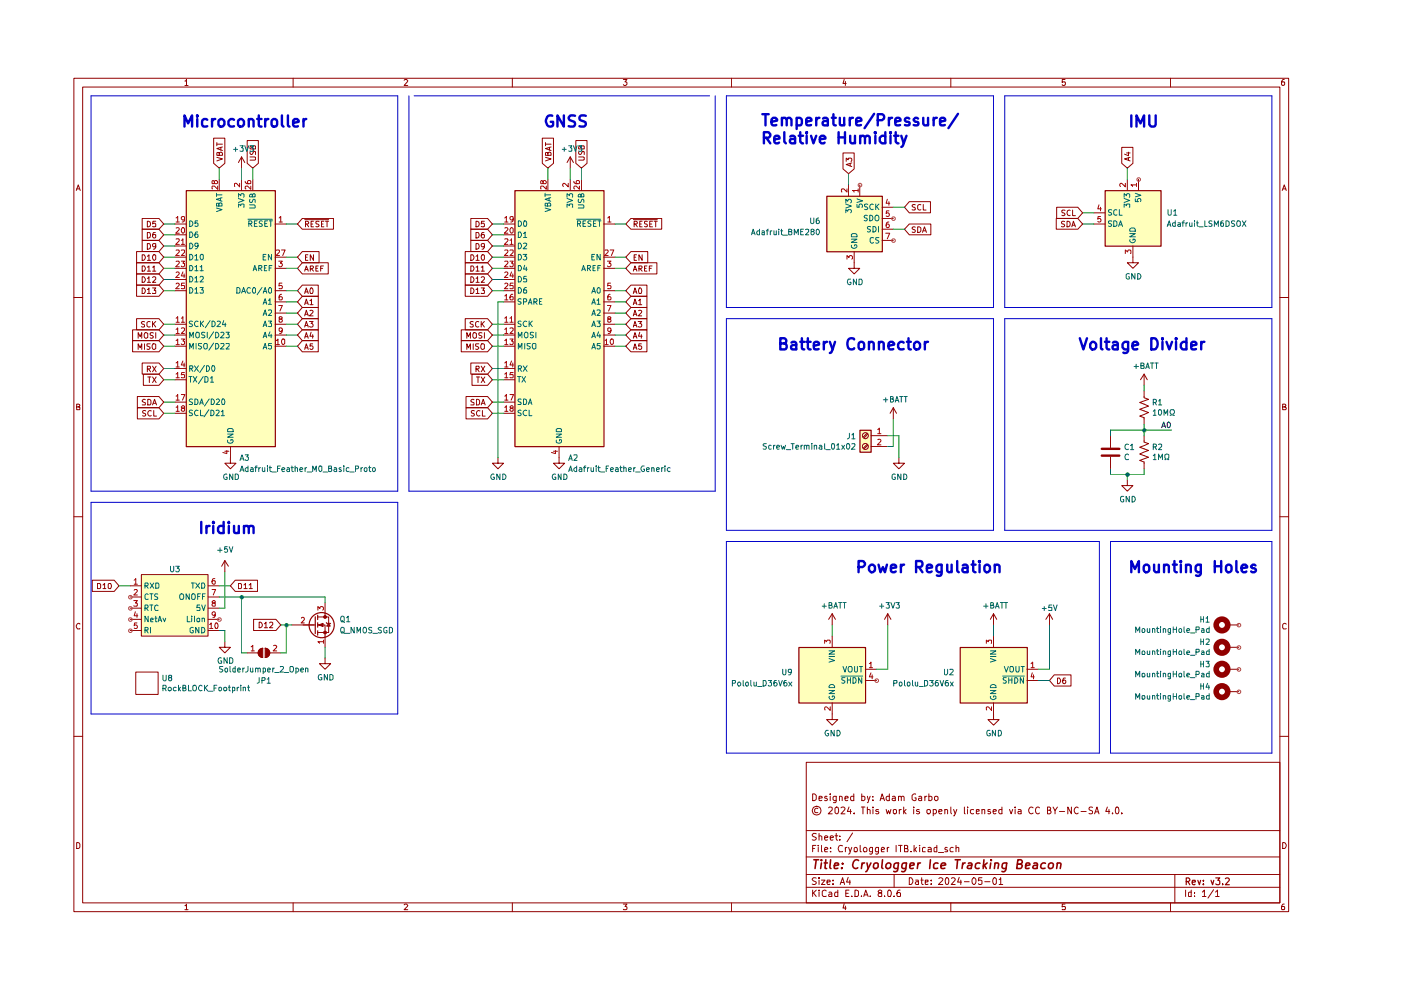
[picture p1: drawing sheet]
<svg xmlns="http://www.w3.org/2000/svg" width="297mm" height="210mm" viewBox="0 0 297 210" stroke-linecap="round" stroke-linejoin="round" font-family="sans-serif">
<g fill="none" stroke="#910000" stroke-width=".21">
<path d="M15.7 16.6h257.5v176.7h-257.5zM17.5 18.5h253.9v172.9h-253.9zM39.2 17.2h.2l.1-.4v1.3M39.2 18.1h.7M62.1 16.6v1.9M85.7 17l.2-.2h.3l.2 .3-.7 1h.7M108.6 16.6v1.9M132.2 16.8h.7l-.4 .6 .4 .1v.4l-.2 .2h-.4l-.1-.2M155.1 16.6v1.9M179 16.8l-.3 .9h.7M179.2 17.3v.8M201.6 16.6v1.9"/>
<path d="M225.8 16.8h-.6v.6h.6l.1 .1-.1 .5-.4 .1-.2-.2M248.2 16.6v1.9M272.3 16.8h-.3a.93 .93 0 0 0-.2 1.2h.5l.1-.5-.1-.1h-.5l-.1 .1M16.2 40.4l.4-1.2 .4 1.2M16.3 40h.5M271.9 40.4l.4-1.2 .4 1.2M272 40h.6M15.7 63.1h1.8M271.4 63.1h1.8M16.3 86.3h.4l.2-.3-.1-.2-.5-.1v1.2h.5l.1-.5-.2-.1M271.9 86.3l.6-.1v-.4l-.6-.1v1.2h.6l.2-.4-.3-.2M15.7 109.6h1.8"/>
<path d="M271.4 109.6h1.8M16.9 132.3l-.1-.1a.66 .66 0 0 0-.6 .4 .66 .66 0 0 0 .2 .7h.5M272.7 132.3l-.4-.1-.4 .3v.6l.2 .2h.6M15.7 156.1h1.8M271.4 156.1h1.8M16.3 178.6h.3l.3 .4v.6l-.3 .3h-.3zM170.9 161.6h100.5v29.8h-100.5zM170.9 176.1h100.5M172.3 168.3h.3l.5 .4v.7l-.5 .4h-.3zM172.3 179.9h.4M173 179.2h-.7v1.4M173.1 176.8l-.6-.1-.3 .3 .1 .3 .7 .2 .1 .2a.51 .51 0 0 1-.4 .4 .51 .51 0 0 1-.5 0"/>
<path d="M173.4 171.4a.45 .45 0 0 0-.7 .2v.5l.2 .2h.5M173.5 179.2v.1M173.5 179.7v.9M173.7 177.3l.3-.1 .2 .2v.7M173.7 169.2h.6l-.1-.3h-.5v.8h.5M173.7 176.7v1.4M174.2 179.2v1.2l.1 .2M174.8 177.6l.7-.1-.1-.2-.4-.1-.2 .2 .1 .7h.5M175.3 168.9l-.3-.1-.2 .3 .1 .1h.4l.1 .4-.1 .2-.5-.1M175.7 171.3l.2-.2 .5 .1v.5l-.8 .9h.8M176 177.6l.7-.1-.1-.2-.4-.1-.2 .2 .1 .7h.5M176 168.3v.2"/>
<path d="M176 168.8v1M176.1 179.7v.2M177 171.4l.4-.3a.81 .81 0 0 1 0 1.5l-.4-.3zM177 177.2h.6M177.3 176.7v1.2l.3 .2M177.3 168.8v1.1l-.2 .3h-.4M177.3 168.9l-.4-.1-.3 .3v.4l.3 .3 .4-.1M178 168.9l.3-.1 .3 .2v.8M178 168.8v1M178.1 178v.1M178.1 177.3v.1M178.3 171.3l.6-.2 .3 .3-.1 .3-.8 .9h.9"/>
<path d="M178.6 179.3a.64 .64 0 0 0-.8 .1 .64 .64 0 0 0 0 .9l.2 .3 .6-.1M179.2 169.2h.6l-.1-.3-.4-.1-.1 .2v.6l.1 .2 .4-.1M179.2 179.7v.9M179.6 179.7h-.3l-.1 .3M179.9 179.7l.4 .9M180 171.1l-.3 .9h.8M180.3 171.6v1M180.6 179.7l-.4 1.2-.3 .2M180.8 176.6l-1.2 1.9M181 168.9l-.4-.1-.3 .3 .1 .6h.6M181 168.3v1.5M181.1 179.8l.3-.1h.3v.9l-.6-.1z"/>
<path d="M181.1 172.4v.2M182.4 179.2v1.2l.2 .2M182.6 171.1h.8M182.7 168.9l.4-.1 .3 .3v.4l-.3 .3-.4-.1M182.7 168.3v1.5M183 171.1v1.5M183.9 171.7l.3-.1 .3 .2v.8M183.9 171.1v1.5M183.9 168.8l.2 1M184.5 168.8l-.4 1.3-.2 .1M185 179.7v1.1l-.3 .3-.3-.1M185 179.7h-.4a.59 .59 0 0 0-.1 .9h.5"/>
<path d="M185.1 171.1v.2M185.1 169.6v.2M185.1 168.9v.1M185.1 171.6v1M186.3 179.7v1.1l-.3 .3-.3-.1M186.3 179.7h-.5l-.2 .3 .1 .6h.6M186.3 171.7l-.4-.1-.2 .2 .1 .2 .5 .1v.4h-.6M186.6 169.8l.4-1.5 .5 1.5M186.7 169.3h.7M187.9 171.6l.2 1 .3-.7 .2 .7 .3-1M188.1 179.7v.9M188.5 179.7h-.3l-.1 .3"/>
<path d="M188.6 168.9l-.5-.1-.2 .3v.4l.2 .3 .5-.1M188.6 168.3v1.5M189.2 168.9l.5-.1 .1 .2v.8M189.4 171.7h.1a.36 .36 0 0 1 .6 .2l-.1 .6-.3 .1-.3-.2zM189.8 169.2h-.6l-.1 .2 .3 .4 .4-.1M190 179.2v1.4M190.5 168.9l.4-.1 .2 .2v.8M190.5 179.2h.8M190.5 168.8v1M190.7 171.6v1M190.9 179.2v1.4M191.1 171.6l-.4 .3"/>
<path d="M191.1 169l.2-.2 .4 .2v.8M191.6 171.1v1.5M191.7 172l.4 .6M191.8 179.9l.6-.1v-.5l-.6-.1v1.4h.6l.1-.4-.3-.3M192.1 171.6l-.5 .5M193.7 171.1v.2M193.7 171.6v1M193.8 179.2v1.4M194.1 168.4l-.3-.1-.4 .4 .1 .9 .3 .2 .3-.1 .1-.5h-.2M194.3 179.7l-.5 .6M194.8 168.9l.4-.1 .2 .2v.8M194.9 171.7l-.3-.1-.3 .2 .1 .2 .5 .1v.4h-.6"/>
<path d="M195 179.2v.1M195 179.7v.9M195.4 169.2h-.6l-.1 .2 .3 .4 .4-.1M196.1 168.8v1M196.2 179.7h-.4l-.2 .1v.7l.6 .1M196.5 168.8l-.4 .3M196.6 171.7h.6l.1 .6-.3 .3h-.2l-.3-.3zM196.8 179.7h.4l.2 .2v.7h-.6v-.4l.6-.2M196.9 168.9l.5-.1 .2 .3v.4l-.2 .3-.5-.1M196.9 168.3v1.5M197.9 171.7l.4-.1 .2 .3v.4l-.2 .3-.4-.1M197.9 171.6v1.4"/>
<path d="M198.2 168.9l.4-.1 .3 .3v.4l-.3 .3h-.2l-.3-.3zM198.6 179.2v1.4h-.5l-.1-.8 .3-.1h.3M199.1 172h.6l-.1-.4-.5 .2v.5l.2 .3 .3-.1M200.3 171.7l.4-.1 .2 .2v.8M200.3 171.6v1M200.8 179.7h-.3l-.2 .2 .2 .3 .4 .1-.1 .3h-.5M201.6 171.1v1.2l.2 .3M202.1 179.7h-.3l-.4 .3 .2 .6h.5M202.2 171.6l.3 1M202.7 179.8l.2-.1h.4v.9M202.7 179.2v1.4M202.9 171.6l-.5 1.4h-.2"/>
<path d="M204.5 171.1v1.4l.1 .1M205.1 171.1v.2M205.1 171.6v1M206.4 171.7h-.6l-.1 .6a.45 .45 0 0 0 .7 .2M207 172h.6v-.3h-.6v.8h.6M208.2 171.7h.6v.9M208.2 171.6v1M210 171.7h-.5v.3h.3l.3 .3-.3 .3-.3-.1M210.6 172h.6v-.3l-.5-.1-.1 .2 .1 .7h.5M212.4 171.7l-.4-.1-.2 .3v.4l.2 .3 .4-.1M212.4 171.1v1.5M214 171.6l.4 1 .3-1"/>
<path d="M215.2 171.1v.2M215.2 171.6v1M215.9 171.7l.3-.1 .3 .2v.8M216.5 172h-.6l-.1 .2 .2 .4 .5-.1M219 171.3a.68 .68 0 0 0-.9 .4 .68 .68 0 0 0 .6 .9l.3-.2M220.4 171.3a.64 .64 0 0 0-.8 .1 .64 .64 0 0 0 0 .9 .45 .45 0 0 0 .8 .1M222.1 171.8l.6-.1v-.5l-.6-.1v1.5h.5l.2-.3v-.3l-.3-.2M223.3 171.1l.4 .8 .5-.8M223.7 171.9v.7M224.6 172h1.1M227.2 171.1v1.5l-.8-1.5v1.5M228.6 171.3a.55 .55 0 0 0-.7 0 .55 .55 0 0 0-.1 .7l.2 .5 .3 .1 .3-.2"/>
<path d="M229.2 172h1.1M231.6 171.2l-.5-.1-.2 .3 .1 .3 .6 .3v.4l-.2 .2-.5-.1M232.1 172.6l.5-1.5 .4 1.5M232.2 172.1h.6M234.8 171.1l-.4 .9h.9M235.1 171.6v1M235.9 172.4v.2M236.6 171.3l.2-.2a.81 .81 0 0 1 0 1.5l-.2-.2-.1-.4zM237.8 172.4v.2M271.9 178.6a.65 .65 0 0 1 .8 .7 .65 .65 0 0 1-.8 .6zM39.2 192h.2l.1-.3v1.2M39.2 192.9h.7"/>
<path d="M62.1 191.4v1.9M85.7 191.9l.2-.2h.3l.2 .2-.7 1h.7M108.6 191.4v1.9M132.2 191.7h.7l-.4 .5 .4 .2v.3l-.1 .2-.6-.1M155.1 191.4v1.9M170.9 188.1h100.5M170.9 185.4h100.5M170.9 181.7h100.5M172.3 188.7v1.4M172.5 189.3l.6 .8M173.1 186.2l-.6-.1-.3 .3 .3 .4 .6 .3a.51 .51 0 0 1-.4 .4 .51 .51 0 0 1-.5 0M173.1 188.7l-.8 .8"/>
<path d="M173.7 188.7v.2M173.7 186.1v.2M173.7 186.6v.9M173.7 189.1v1M174.2 186.6h.7l-.7 .9h.7M174.8 180.2l.7-.2-.1-.3h-.4l-.2 .2 .1 .7h.5M175.2 188.9l-.4-.2-.5 .4 .1 .8 .2 .2 .6-.1M175.3 187l.7-.1-.1-.3h-.5l-.1 .2 .1 .7h.5M175.8 189.2l.4-.1 .2 .3v.7h-.6l-.1-.4 .7-.2M176.1 180.5v.1M176.6 187.4v.1M176.6 186.6v.2"/>
<path d="M177.6 188.7v1.4h-.6v-.9h.6M178.1 187.5l.5-1.4 .5 1.4M178.3 187.1h.6M179 191.6l-.3 .9h.7M179.2 192.1v.8M179.3 189.4h.5M179.8 186l-.3 1h.8M180 188.7h-.7v1.4h.7M180.2 186.6v.9M180.6 190v.1M181.3 188.7h.3l.4 .4v.6l-.2 .4h-.5zM182.6 190v.1"/>
<path d="M183.1 190.1l.5-1.4 .5 1.4M183.2 189.7h.7M184.5 190v.1M186.4 189.3l-.2-.3 .2-.3 .5 .1v.3l-.7 .5 .2 .5h.5v-.6l-.2-.2M186.9 180.2l.6-.2v-.3h-.5l-.1 .2v.7h.6M187.5 190v.1M188.2 189l.3-.3a.78 .78 0 0 1 .6 .6 .78 .78 0 0 1-.3 .8l-.5-.1zM189.6 190v.1M189.6 185.4v2.7M190.8 188.7l-.5 .2-.1 .9 .1 .3 .6-.1-.1-.7-.4-.1-.2 .3M192.8 186.1a.72 .72 0 0 1 .8 .7 .72 .72 0 0 1-.8 .7zM193.1 180.5v.1"/>
<path d="M194 180.1l.3 .5M194.1 186.6h.5l.1 .9M194.7 186.9h-.4l-.2 .3 .2 .3h.4M195.2 186.6h.5M195.4 186.1v1.2l.3 .2M196.2 187l.6-.1v-.3h-.6v.9h.6M197.4 187.4v.1M197.4 186.6v.2M199 180.8h1.1M199.1 186.3v-.1a.47 .47 0 0 1 .8 .3l-.9 1h.9M200.5 186.3l.2-.2a.8 .8 0 0 1 .5 .7 .8 .8 0 0 1-.5 .7l-.2-.1-.1-.5zM201.6 191.4v1.9"/>
<path d="M201.8 186.3l.1-.2h.4l.2 .4-.8 1h.8M203.4 186l-.4 1h.9M203.7 186.6v.9M204.5 186.9h1M206.4 186.1a.75 .75 0 0 1 .6 .7 .75 .75 0 0 1-.6 .7 .92 .92 0 0 1 0-1.4zM208.2 186.1h-.7l-.1 .7 .2-.2 .5 .1 .1 .7-.3 .1h-.3l-.2-.1M208.8 186.9h1.1M210.7 186.2l.3-.1 .2 .3v.9l-.2 .2a.78 .78 0 0 1-.6-.5 .78 .78 0 0 1 .3-.8zM211.8 186.5l.4-.4v1.4M211.8 187.5h.8M225.8 191.7h-.6v.6l.6-.1 .1 .2-.1 .5-.6-.1M248.2 191.4v1.9"/>
<path d="M249.1 185.4v6M251.4 188.7v1.4M252.6 188.7v1.4h-.5l-.1-.8 .2-.2 .4 .1M253.2 190v.1M253.2 189.2v.2M254.9 189.1l.5-.4v1.4M254.9 190.1h.8M257.3 188.6l-1.2 1.8M257.7 189.1l.4-.4v1.4M257.7 190.1h.8M272.3 191.7h-.3a.93 .93 0 0 0-.2 1.2h.5l.1-.5-.1-.2h-.5l-.1 .2"/>
<circle cx="173.2" cy="171.9" r=".94"/>
<circle cx="183.5" cy="180.2" r=".44"/>
</g>
<path d="M251.5 186.9h.5l.3-.3v-.2l-.3-.3h-.5v1.5M251.8 186.9l.5 .7M252.8 187.1l.6-.1v-.4h-.5l-.1 .2 .1 .7h.5M254 186.6l.3 1 .3-1M255.1 187.4v.2M255.1 186.6v.2M256.8 186.6l.3 1 .2-1M257.8 186.1h.8l-.4 .5 .4 .2v.6l-.2 .2-.6-.2M259.2 187.4v.2M259.8 186.3l.6-.2 .2 .3v.3l-.8 .9h.8" fill="none" stroke="#910000" stroke-width=".25"/>
<g fill="none" stroke="#910000" stroke-width=".34">
<path d="M172.6 182.3h1M173.1 182.3l-.3 1.8M174.2 182.3v.2M174.2 183l-.2 1.1M174.8 183h.6M175.1 182.3l-.2 1.8h.4M176.1 182.3l-.2 1.6 .3 .2M176.9 183.6l.9-.2-.1-.4h-.7l-.1 .9 .1 .2h.6M178.5 184v.1M178.6 183v.2M182 182.5l-.1-.1a.94 .94 0 0 0-1.1 .6 .94 .94 0 0 0 .6 1.1l.5-.1M182.8 183l-.2 1.1"/>
<path d="M183.3 183h-.3l-.2 .3M183.8 183l.3 1.1M184.7 183l-.9 1.7-.2 .1M185.3 183.1l.4-.1 .5 .1v.7l-.3 .3h-.4l-.2-.1zM187.1 182.3l-.2 1.6 .3 .2M187.9 183.3l.4-.3h.4l.2 .3-.2 .7-.3 .1h-.4l-.2-.3zM190.5 183l-.3 1.7-.3 .1-.4-.1M190.5 183a.65 .65 0 0 0-.9 .3v.7l.2 .1h.5M192.2 183l-.2 1.4-.4 .4-.4-.1M192.2 183h-.8l-.2 .8 .3 .3h.5M192.9 183.6l.9-.2v-.4h-.6l-.2 .2v.9h.6M194.6 183l-.1 1.1"/>
<path d="M195.2 183h-.4l-.2 .3M197.3 182.3l-.2 1.8M198.9 183a.65 .65 0 0 0-.9 .3v.8h.8M199.6 183.6l.9-.2-.1-.4a.6 .6 0 0 0-.8 .2v.9h.7M202.5 182.3h1.1M203 182.3l-.1 1.8M204.1 183l-.1 1.1M204.6 183h-.3l-.2 .3M205.3 183h.7l-.1 1.1M206.1 183.4l-.7 .1-.3 .4 .2 .2h.6M207.8 183a.65 .65 0 0 0-1 .3v.7l.3 .1h.5M208.6 182.3l-.2 1.8"/>
<path d="M208.7 183.5l.4 .6M209.3 183l-.9 .6M210.1 183l-.2 1.1M210.1 182.3v.2M210.9 183.1l.3-.1h.5l-.1 1.1M211 183l-.2 1.1M213.4 183l-.1 1.4-.4 .4-.5-.1M213.4 183h-.5l-.4 .3v.7l.3 .1h.5M215.7 183.2l.8-.1 .2-.2v-.4l-.3-.2h-.6l-.2 1.8h.7l.3-.1 .1-.4-.4-.4M217.4 183.6l1-.2-.1-.4h-.7l-.2 .9 .2 .2h.6M219.2 183h.7v1.1M220 183.4l-.7 .1-.4 .4 .3 .2h.7"/>
<path d="M221.7 183a.65 .65 0 0 0-1 .3v.7a.64 .64 0 0 0 .9 .1M222.4 183.1l.4-.1 .5 .1-.1 .9-.4 .1-.5-.1zM224.1 183.1l.1-.1a.48 .48 0 0 1 .8 .2l-.2 .9M224.2 183l-.2 1.1"/>
</g>
<g fill="#ffb">
<path d="M169.3 137.2h14.2v11.8h-14.2z"/>
<path d="M182.3 91.2h2.4v4.6h-2.4z"/>
<path d="M175.3 41.6h11.7v11.7h-11.7z"/>
<path d="M203.5 137.2h14.3v11.8h-14.3z"/>
<path d="M30 121.8h14.1v13.1h-14.1z"/>
<path d="M109.1 40.4h18.9v54.3h-18.9z"/>
<path d="M234.3 40.4h11.8v11.8h-11.8z"/>
<path d="M39.5 40.4h18.8v54.3h-18.8z"/>
</g>
<g fill="none" stroke="#910000" stroke-width=".21">
<path d="M178.7 32.4h2.4v3.4l-1.2 1-1.2-1zM179.4 34.2v-.7l.4 .4 .1-.4h.5l.2 .2v.3l-.2 .2M179.9 39.2v2.4M180.3 34.6v.6M180.6 34.5l-1.2 .4 1.2 .4M182.3 39.2v2.4M181.1 53.3v3.6h1.2l-1.2 1.2-1.2-1.2h1.2M187 43.9h2.4M187 46.3h2.4M187 48.6h2.4M187 51h2.4M192.8 42.8h4.5v2.3h-4.5l-1-1.2z"/>
<path d="M192.8 47.5h4.6v2.3h-4.6l-1-1.2zM194.1 43.4l-.5-.1-.2 .3 .2 .3 .5 .2v.3h-.7M194.1 48.2l-.5-.1-.2 .2 .2 .4 .5 .2v.2l-.2 .2-.5-.1M194.6 48.1h.3l.3 .2v.6l-.3 .4h-.3zM195.2 43.4a.45 .45 0 0 0-.6 .2v.7a.45 .45 0 0 0 .6 .1M195.6 49.3l.4-1.2 .4 1.2M195.7 43.3v1.2h.6M195.7 48.9h.6M183.8 94.2l-.8 .8M183.8 91.9l-.8 .7M184 94.4l-.8 .8M184 92l-.8 .8"/>
<path d="M184.7 92.4h3.5M184.7 94.7h3.5M189.4 86.4l-.7 1.2M189.4 86.4v2.4M189.4 86.4l.7 1.2M190.6 97v1.2h1.2l-1.2 1.2-1.2-1.2h1.2M47.7 118.9l-.7 1.2M47.7 118.9v2.3M47.7 118.9l.7 1.2M19.6 123h4.6l1 1.2-1 1.2h-4.6zM20.7 123.7h.5l.1 .3v.5l-.1 .3h-.5zM21.8 124l.4-.3v1.1"/>
<path d="M21.8 124.8h.6M22.9 123.9l.2-.2a.6 .6 0 0 1 .6 .4 .6 .6 0 0 1-.2 .7h-.4l-.2-.2zM49.9 123h4.7v2.4h-4.7l-1-1.2zM50.5 123.7h.6l.1 .3v.5l-.1 .3h-.6zM51.7 124l.4-.3v1.1M51.7 124.8h.7M52.8 124l.4-.3v1.1M52.8 124.8h.7M53.8 131.3h4.7l1 1.2-1 1.2h-4.7zM54.9 131.9l.6 .2 .1 .5a.57 .57 0 0 1-.7 .5zM56 132.2l.4-.3v1.2M56 133.1h.7"/>
<path d="M57.1 132.1l.2-.2h.4l.1 .2v.3l-.7 .7h.7M64.3 132.5h2.5M67.3 132.5h1.6v2.4M67.3 130.8h2.4v3.3h-2.4M67.6 132.5l.9-.3v.6zM68.9 130.1v.7M176.4 130.1v2.4M176.4 134.9v2.3M176.4 130.1l-.7 1.2M176.4 130.1l.7 1.2M188.2 130.1l-.7 1.2M188.2 130.1v2.4"/>
<path d="M188.2 130.1l.7 1.2M210.7 130.1v2.4M210.7 134.9v2.3M210.7 130.1l-.7 1.2M210.7 130.1l.6 1.2M176.4 149v3.6h1.2l-1.2 1.2-1.1-1.2h1.1M183.5 141.9h2.3M183.5 144.3h2.3M210.7 149v3.6h1.1l-1.1 1.2-1.2-1.2h1.2M217.8 141.9h2.3M217.8 144.3h2.3"/>
<circle cx="183.5" cy="94.7" r=".64"/>
<circle cx="183.5" cy="92.4" r=".64"/>
</g>
<path d="M175.3 41.6h11.8v11.8h-11.8zM182.3 91.2h2.4v4.7h-2.4zM66.8 130.8v3.5M67.4 130.4v1M67.4 132v1M67.4 133.7v1M169.4 137.3h14.1v11.8h-14.1zM203.6 137.3h14.2v11.8h-14.2z" fill="none" stroke="#910000" stroke-width=".25"/>
<g fill="none" stroke="#006665" stroke-width=".21">
<path d="M179.3 45.1v-.7l.4 .4 .1-.4h.5l.2 .2v.4l-.2 .1M179.3 43.3l1.2 .4-1.2 .4M179.3 43v-.8l.4 .5 .1-.4 .5-.1 .2 .3v.3l-.2 .2M180.5 52v.4a.67 .67 0 0 0 .7 .3 .67 .67 0 0 0 .5-.5l-.2-.3h-.3v.3M180.5 50.7h1.2l-1.2 .7h1.2M180.5 49.7l.3-.2h.6l.2 .2 .1 .5h-1.2zM181.7 43.3v.6h.5v-.6h.4l.3 .2-.2 .4M181.7 42.2l1.2 .4-1.2 .3M183.9 45.7h-.6v.4l.5 .2 .1 .3-.3 .2-.4-.1M184 43.3h-.7v.4l.7 .4-.3 .3h-.4M184.4 45.6l.6 .2 .1 .3-.1 .6-.3 .1h-.3zM184.6 48.1h-.6v.4a.44 .44 0 0 1 .4 .2 .44 .44 0 0 1 .1 .4h-.6"/>
<path d="M185.1 48l.6 .2 .1 .3-.1 .5-.4 .2h-.2zM185.2 43.3h-.3a.6 .6 0 0 0-.5 .6 .6 .6 0 0 0 .5 .5h.3M185.2 50.5l-.5-.1-.2 .2 .1 .8 .2 .2 .4-.2M185.6 45.8l.2-.2a.6 .6 0 0 1 .6 .6 .6 .6 0 0 1-.6 .6l-.3-.4zM185.7 43.3v1.1M185.8 43.8l.6 .6M186.3 48v1.2M186.4 50.4l-.7 .1v.3l.7 .4-.3 .4-.4-.1M186.4 43.3l-.7 .6M175.8 139.6l1.2 .4-1.2 .4M175.8 138h1.2l-1.2 .7h1.2M175.8 139.2h1.2"/>
<path d="M210 139.6l1.2 .4-1.2 .4M210 138h1.2l-1.2 .7h1.2M210 139.2h1.2M175.8 146.4h1.2l-1.2 .7h1.2M175.9 147.7a.54 .54 0 0 0 .5 .6 .54 .54 0 0 0 .5-.7h-.5v.2M175.9 145.4a.61 .61 0 0 1 .7-.2 .61 .61 0 0 1 .4 .6h-1.2zM178.3 143.3h4.6M178.7 141.3l.5 1.2 .3-1.2M179.2 143.7l-.7 .1v.3l.7 .4-.3 .4-.4-.1M179.7 143.7v1.2M179.7 144.2h.6M180 141.3h.5a.77 .77 0 0 1-.2 1.2l-.3-.1a.87 .87 0 0 1 0-1.1z"/>
<path d="M180.3 143.7v1.2M180.8 143.7h.5a.66 .66 0 0 1 .2 .7 .66 .66 0 0 1-.7 .5zM181.2 141.3v1l.2 .2 .4-.2v-1M182.2 141.3h.7M182.5 141.3v1.2M182.7 143.7v1.2l-.7-1.2v1.2M210 146.4h1.2l-1.2 .7h1.2M210.1 147.7h-.1a.66 .66 0 0 0 .4 .6 .66 .66 0 0 0 .8-.2l-.1-.5h-.4v.2M210.1 145.3l.4-.2 .4 .1 .3 .2v.4h-1.2zM212.6 143.3h4.6M212.9 141.3l.5 1.2 .4-1.2M213.4 143.7h-.6v.5l.5 .2 .1 .2-.3 .3-.4-.1"/>
<path d="M213.9 144.2h.6M213.9 143.7v1.2M214.1 141.5l.2-.2h.4a.86 .86 0 0 1-.1 1.2l-.5-.2zM214.5 143.7v1.2M215.1 143.7h.5a.66 .66 0 0 1 .2 .7 .66 .66 0 0 1-.7 .5zM215.4 141.3v.9l.2 .3 .5-.3v-.9M216.5 141.3h.7M216.8 141.3v1.2M217 143.7v1.2l-.7-1.2v1.2"/>
</g>
<g fill="none" stroke="#b90000" stroke-width=".21">
<path d="M179.6 40v.7l-.7-.7h-.4v.7M179.6 54.9v-.7l.4 .4 .1-.3 .4-.1 .3 .2v.4l-.2 .1M181.9 40.4h-1.1l.3 .3M181.9 40v.7M187.8 49.4h.8l-.5 1.2M188.1 42.2l-.2 .9h.7M188.5 44.7h-.5l-.1 .6 .1-.2 .5 .1v.6h-.6M188.5 47.1l-.5 .1-.1 .8a.35 .35 0 0 0 .3 .3 .35 .35 0 0 0 .4-.3l-.1-.4-.2-.1-.4 .3M188.5 42.8v.7M186.1 91.1l.3-.3v1.1M186.1 93.2l.4-.1 .3 .4-.8 .8h.8M186.1 91.9h.7"/>
<path d="M174.8 136.4v-.7l.5 .4 .1-.4h.5v.7M209.1 136.4v-.7l.4 .4 .1-.4h.5v.7M176 149.9v.7l-.8-.7-.4 .2 .1 .4M184.3 140.7l.4-.3v1.2M184.3 141.6h.7M184.7 142.7l-.4 .8h.8M184.9 143.1v.8M210.2 149.9v.7l-.7-.7h-.4l.1 .6M218.6 140.7l.3-.3v1.2M218.6 141.6h.7M218.9 142.7l-.3 .8h.7M219.1 143.1v.8"/>
</g>
<path d="M67.6 132.5l.9-.3v.6z" fill="#910000"/>
<path d="M68.7 133.9h.4v.4h-.4zM69.2 132l.1 .2h.8M69.7 132.2l.3 .6h-.7z" fill="none" stroke="#910000" stroke-width=".21"/>
<circle cx="68.2" cy="132.5" r="2.67" fill="none" stroke="#910000" stroke-width=".25"/>
<path d="M68.7 133.9h.4v.4h-.4z" fill="#910000"/>
<path d="M68.7 130.6h.4v.4h-.4z" fill="none" stroke="#910000" stroke-width=".21"/>
<path d="M68.7 130.6h.4v.4h-.4z" fill="#910000"/>
<path d="M55.7 137.5a.97 .97 0 0 0-1 .9 .97 .97 0 0 0 1 1M61.9 132.5h4.6M68.9 139.5v1.2h1.2l-1.2 1.2-1.2-1.2h1.2M68.9 127.8v2.3M68.9 134.9v2.3" fill="none" stroke="#910000" stroke-width=".21"/>
<path d="M63.9 131.1l.4-.2 .2 .2v.3l-.7 .7h.7M67.4 129.4v-.8l.4 .4 .1-.3h.6l.1 .5-.2 .2M68.6 136.1h-1.2l.3 .3M68.6 135.7v.7" fill="none" stroke="#b90000" stroke-width=".21"/>
<path d="M55 137.7l.7-.2v1.9a.97 .97 0 0 1-.9-.6 .97 .97 0 0 1 .2-1.1z" fill="#910000"/>
<path d="M55.7 137.4v2M56.2 137.4v2M56.2 137.5a.97 .97 0 0 1 1 .9 .97 .97 0 0 1-1 1" fill="none" stroke="#910000" stroke-width=".21"/>
<path d="M56.2 137.5a.97 .97 0 0 1 1 .9 .97 .97 0 0 1-1 1z" fill="#910000"/>
<g fill="none" stroke="#910000" stroke-width=".21">
<path d="M45.3 29.3h2.4v5.3l-1.2 1-1.2-1zM46 33.4l1.2 .3-1.2 .4M46 30.6h1.2M46 30.2v.7M46.5 32.5l.2-.2 .5 .2v.4h-1.2l.1-.6 .4 .1v.5M46.5 38v2.4M46.8 31.2v.6M47.2 31.2l-1.2 .3 1.2 .4M51.2 33.3v2.3M51.2 38v2.4M51.2 33.3l-.7 1.2M51.2 33.3l.7 1.2"/>
<path d="M52.4 29.8h2.4v4.8l-1.2 1-1.2-1zM53 33.3l1.2 .1v.5l-.2 .1h-1M53.1 32.1v.6h.4l.2-.5 .3-.1 .2 .1v.6M53.6 31.2l.2-.3 .4 .1v.6h-1.2v-.4l.2-.2h.3l.1 .6M53.6 38v2.4M115 29.3h2.3v5.3l-1.1 1-1.2-1zM115.7 33.4l1.1 .3-1.1 .4M115.7 30.2v.7M115.7 30.6h1.1M116.2 32.5l.2-.2 .4 .2v.4h-1.1v-.6l.5 .1v.5M116.2 38v2.4M116.5 31.2v.6"/>
<path d="M116.8 31.2l-1.1 .3 1.1 .4M120.9 33.3l-.7 1.2M120.9 33.3v2.3M120.9 38v2.4M120.9 33.3l.7 1.2M122.1 29.8h2.4v4.8l-1.2 1-1.2-1zM122.7 33.3l1.2 .1v.5l-.2 .1h-1M122.8 32.1v.6h.4l.2-.5 .3-.1 .2 .1v.6M123.3 31.2l.2-.3 .4 .1v.6h-1.2v-.4l.2-.2h.3l.1 .6M123.3 38v2.4M237.8 31.2h2.4v3.4l-1.2 1-1.2-1zM238.8 32.4h.8"/>
<path d="M239 38v2.4M239.3 32.3v.7l-.9-.3M239.3 33.4v.6M239.6 33.4l-1.2 .3 1.2 .4M241.4 38v2.4M29 58.1h4.7l1 1.2-1 1.2h-4.7zM29 55.7h4.7l1 1.2-1 1.2h-4.7zM29 53.3h4.7l1 1.2-1 1.2h-4.7zM30.1 58.7a.66 .66 0 0 1 .7 .4 .66 .66 0 0 1-.2 .8h-.5zM30.1 56.4h.5l.2 .4-.2 .7h-.5zM30.1 51h3.6l1 1.2-1 1.1h-3.6zM30.1 48.6h3.6l1 1.2-1 1.2h-3.6z"/>
<path d="M30.1 46.3h3.6l1 1.2-1 1.1h-3.6zM30.1 54h.5a.66 .66 0 0 1 .2 .8 .66 .66 0 0 1-.7 .4zM31.2 59l.4-.3v1.2M31.2 56.6l.4-.2v1.1M31.2 51.6h.5a.66 .66 0 0 1 .2 .8 .66 .66 0 0 1-.7 .4zM31.2 49.3h.5a.66 .66 0 0 1 .2 .7 .66 .66 0 0 1-.7 .5zM31.2 46.9l.6 .2 .1 .3-.1 .5-.3 .2h-.3zM31.2 54.4l.4-.4v1.2M31.2 59.9h.7M31.2 57.5h.7M31.2 55.2h.7M32.3 58.8l.2-.1h.4l.1 .1v.4l-.7 .7h.7"/>
<path d="M32.3 56.6l.4-.2v1.1M32.3 57.5h.7M32.5 54h.4l.1 .2v.7l-.2 .3a.71 .71 0 0 1-.3-1.2zM32.9 49.3l-.4 .1a.82 .82 0 0 0 .1 1.1l.4-.2v-.5l-.4-.1-.3 .3M33 52.2l-.1 .1h-.4l-.2-.1v-.4l.2-.2 .5 .1v.8l-.1 .2-.4 .1M33 46.9h-.6l-.1 .6 .2-.2h.4l.1 .2v.5h-.7M37.1 54.5h2.4M37.1 56.9h2.4M37.1 47.5h2.4M37.1 49.8h2.4M37.1 52.2h2.4M37.1 59.3h2.4"/>
<path d="M58.3 54.5h2.4M58.3 56.9h2.4M58.3 47.5h2.4M64.1 55.7h5.5v2.4h-5.5l-1-1.2zM64.1 46.3h6.6v2.3h-6.6l-1-1.1zM64.1 53.3h3.5v2.4h-3.5l-1-1.2zM64.6 57.5l.3-1.1 .5 1.1M64.6 46.6h5.1M64.7 57.1h.6M64.8 47.5h.5l.1-.2v-.3l-.6-.1v1.2M64.8 54.5h.3M65 47.5l.4 .6"/>
<path d="M65.3 54h-.5v1.2h.5M65.8 57h.4l.3-.4-.2-.2h-.5v1.1M66 47.5h.3M66 57l.5 .5M66.5 46.9h-.5v1.2h.5M66.5 54v1.2l-.7-1.2v1.2M67 56.9h.3M67.5 56.4h-.5v1.1h.5M67.6 47h-.6v.3l.6 .5-.2 .3-.4-.1M68 56.9h.4M68.2 47.5h.3M68.6 56.4h-.6v1.1"/>
<path d="M68.7 46.9h-.5v1.2h.5M69 46.9h.7M69.3 46.9v1.2M98.6 53.3h4.8l1 1.2-1 1.2h-4.8zM98.6 58.1h4.8l1 1.2-1 1.2h-4.8zM98.6 55.7h4.8l1 1.2-1 1.2h-4.8zM99.8 51h3.6l1 1.2-1 1.1h-3.6zM99.8 54h.4a.66 .66 0 0 1 .3 .8 .66 .66 0 0 1-.7 .4zM99.8 48.6h3.6l1 1.2-1 1.2h-3.6zM99.8 46.3h3.6l1 1.2-1 1.1h-3.6zM99.8 58.7a.66 .66 0 0 1 .7 .4 .66 .66 0 0 1-.3 .8h-.4zM99.8 56.4h.4l.3 .4-.3 .7h-.4z"/>
<path d="M100.9 51.6h.4a.66 .66 0 0 1 .3 .8 .66 .66 0 0 1-.7 .4zM100.9 54.4l.4-.4v1.2M100.9 49.3h.4a.66 .66 0 0 1 .3 .7 .66 .66 0 0 1-.7 .5zM100.9 46.9l.6 .2 .1 .3-.1 .5-.3 .2h-.3zM100.9 59l.4-.3v1.2M100.9 56.6l.4-.2v1.1M100.9 59.9h.7M100.9 57.5h.7M100.9 55.2h.7M102 58.8l.2-.1h.3l.2 .1v.4l-.7 .7h.7M102 56.6l.4-.2v1.1M102 57.5h.7"/>
<path d="M102.2 54h.3l.2 .2v.7l-.3 .3a.71 .71 0 0 1-.2-1.2zM102.6 49.3l-.4 .1a.82 .82 0 0 0 .1 1.1l.4-.2v-.5l-.4-.1-.3 .3M102.7 52.2l-.1 .1h-.4l-.2-.1v-.4l.2-.2 .5 .1v.8l-.2 .2-.3 .1M102.7 46.9h-.6l-.1 .6 .2-.2h.3l.2 .2v.5h-.7M106.8 54.5h2.3M106.8 56.9h2.3M106.8 47.5h2.3M106.8 49.8h2.3M106.8 52.2h2.3M106.8 59.3h2.3M128 54.5h2.4M128 56.9h2.4"/>
<path d="M128 47.5h2.4M133.8 53.3h3.5v2.4h-3.5l-1.1-1.2zM133.8 55.7h5.5v2.4h-5.5l-1.1-1.2zM133.8 46.3h6.5v2.3h-6.5l-1.1-1.1zM134.3 57.5l.3-1.1 .4 1.1M134.3 46.6h5.1M134.4 57.1h.6M134.5 47.5h.5l.1-.2-.1-.3-.5-.1v1.2M134.5 54.5h.3M134.7 47.5l.4 .6M135 54h-.5v1.2h.5M135.5 57h.4l.2-.4-.1-.2h-.5v1.1"/>
<path d="M135.6 47.5h.4M135.7 57l.4 .5M136.1 54v1.2l-.6-1.2v1.2M136.1 46.9h-.5v1.2h.5M136.7 56.9h.3M137.2 56.4h-.5v1.1h.5M137.2 47h-.5v.3l.5 .4v.3h-.5M137.7 56.9h.4M137.8 47.5h.4M138.3 56.4h-.6v1.1M138.3 46.9h-.5v1.2h.5M138.7 46.9h.7"/>
<path d="M139 46.9v1.2M223.9 46.3h4.6l1 1.2-1 1.1h-4.6zM224 43.9h4.5l1 1.2-1 1.2h-4.5zM225.7 47h-.6v.4l.5 .2 .1 .2-.2 .3-.5-.1M225.8 44.6h-.7v.4l.7 .4-.2 .3-.5-.1M226.2 46.9l.6 .2 .1 .3-.1 .5-.3 .2h-.3zM226.9 44.6l-.2-.1a.6 .6 0 0 0-.5 .6 .6 .6 0 0 0 .5 .6l.2-.1M227.2 48.1l.4-1.2 .4 1.2M227.3 47.8h.6M227.4 44.5v1.2h.6M231.9 47.5h2.4M231.9 45.1h2.4"/>
<path d="M240.2 52.2v3.5h1.2l-1.2 1.2-1.2-1.2h1.2M28.1 72.2h5.6l1 1.2-1 1.2h-5.6zM28.1 69.9h5.6l1 1.1-1 1.2h-5.6zM29 60.5h4.7l1 1.1-1 1.2h-4.7zM29 67.6h4.7l1 1.1-1 1.2h-4.7zM29.3 74.1v-1.2l.4 .8 .4-.8v1.2M29.3 71.7v-1.2l.4 .9 .4-.9v1.2M30.1 61a.66 .66 0 0 1 .7 .5 .66 .66 0 0 1-.2 .7h-.5zM30.1 77h3.6l1 1.1-1 1.2h-3.6zM30.4 79.3h3.3l1 1.2-1 1.2h-3.3zM30.6 68.2h-.4l-.2 .2 .2 .3 .4 .2v.4h-.6M30.6 72.9v1.2"/>
<path d="M30.8 70.5l.5 .2v.8l-.5 .2a.78 .78 0 0 1 0-1.2zM31.2 61.4l.4-.4v1.2M31.2 78.2l.6-.1v-.5h-.6v1.2M31.2 62.2h.7M31.3 79.9h.7M31.5 78.2l.4 .6M31.7 79.9v1.2M31.8 72.9l-.6 .1v.3l.6 .4-.2 .4-.4-.1M31.8 68.2a.45 .45 0 0 0-.6 .2v.7a.45 .45 0 0 0 .6 .2M32.3 61h.7l-.3 .6h.3v.5h-.7M32.3 79.9l.8 1.2M32.3 77.6l.8 1.2"/>
<path d="M32.3 68.2v1.1M32.4 72.9h.5l.1 .2v.8l-.5 .2a.86 .86 0 0 1-.1-1.2zM32.5 70.6h-.7v.4l.7 .4-.2 .3-.5-.1M32.5 68.7l.5 .6M33 68.2l-.7 .6M33 70.5v1.2M33.1 79.9l-.8 1.2M33.1 77.6l-.8 1.2M37.1 73.4h2.4M37.1 68.7h2.4M37.1 71h2.4M37.1 78.1h2.4"/>
<path d="M37.1 61.6h2.4M58.3 73.4h2.4M58.3 68.7h2.4M58.3 71h2.4M58.3 64h2.4M58.3 61.6h2.4M58.3 66.4h2.4M64.1 60.5h3.4v2.3h-3.4l-1-1.2zM64.1 62.8h3.4v2.4h-3.4l-1-1.2zM64.1 67.6h3.4v2.3h-3.4l-1-1.2zM64.1 65.2h3.4v2.4h-3.4l-1-1.2zM64.1 72.2h3.4v2.4h-3.4l-1-1.2z"/>
<path d="M64.1 69.9h3.4v2.3h-3.4l-1-1.2zM64.6 62.2l.3-1.2 .5 1.2M64.6 64.6l.3-1.2 .5 1.2M64.6 69.3l.3-1.1 .5 1.1M64.6 67l.3-1.2 .5 1.2M64.6 74.1l.3-1.2 .5 1.2M64.6 71.7l.3-1.2 .5 1.2M64.7 64.3h.6M64.7 61.9h.6M64.7 69h.6M64.7 66.6h.6M64.7 73.7h.6"/>
<path d="M64.7 71.4h.6M65.6 68.2h.8l-.4 .4 .3 .1v.6h-.7M65.7 63.8l.3-.4v1.2M65.7 65.9l.4-.1 .3 .3-.8 .9h.8M65.7 64.6h.7M66 61a.75 .75 0 0 1 .2 1.2h-.3l-.2-.4 .1-.6zM66 70.4l-.3 .9h.8M66.3 72.9h-.5l-.1 .5h.6v.6l-.4 .1-.2-.2M66.3 71v.7M97.8 72.2h5.6l1 1.2-1 1.2h-5.6zM97.8 69.9h5.6l1 1.1-1 1.2h-5.6zM98.6 60.5h4.8l1 1.1-1 1.2h-4.8z"/>
<path d="M98.6 67.6h4.8l1 1.1-1 1.2h-4.8zM99 74.1v-1.2l.3 .8 .4-.8v1.2M99 71.7v-1.2l.3 .9 .4-.9v1.2M99.8 77h3.6l1 1.1-1 1.2h-3.6zM99.8 61a.66 .66 0 0 1 .7 .5 .66 .66 0 0 1-.3 .7h-.4zM100.1 79.3h3.3l1 1.2-1 1.2h-3.3zM100.3 68.2h-.4l-.2 .2 .2 .3 .4 .2v.4h-.6M100.3 72.9v1.2M100.5 70.5l.5 .2v.8l-.5 .2a.78 .78 0 0 1 0-1.2zM100.9 78.2l.6-.1v-.5h-.6v1.2M100.9 61.4l.4-.4v1.2M100.9 62.2h.7"/>
<path d="M101 79.9h.7M101.2 78.2l.4 .6M101.3 79.9v1.2M101.5 72.9l-.7 .1v.3l.7 .4-.2 .4-.5-.1M101.5 68.2a.45 .45 0 0 0-.7 .2v.7a.45 .45 0 0 0 .7 .2M102 61h.7l-.3 .6h.3v.5h-.7M102 79.9l.8 1.2M102 77.6l.8 1.2M102 68.2v1.1M102.1 72.9h.4l.2 .2v.8l-.5 .2a.86 .86 0 0 1-.1-1.2zM102.2 70.6h-.7v.4l.7 .4-.3 .3-.4-.1M102.2 68.7l.5 .6"/>
<path d="M102.7 70.5v1.2M102.7 68.2l-.7 .6M102.8 79.9l-.8 1.2M102.8 77.6l-.8 1.2M106.8 73.4h2.3M106.8 68.7h2.3M106.8 71h2.3M106.8 78.1h2.3M106.8 64h2.3M106.8 61.6h2.3M128 73.4h2.4M128 68.7h2.4"/>
<path d="M128 71h2.4M128 64h2.4M128 61.6h2.4M128 66.4h2.4M133.8 62.8h3.4v2.4h-3.4l-1.1-1.2zM133.8 60.5h3.4v2.3h-3.4l-1.1-1.2zM133.8 67.6h3.4v2.3h-3.4l-1.1-1.2zM133.8 65.2h3.4v2.4h-3.4l-1.1-1.2zM133.8 72.2h3.4v2.4h-3.4l-1.1-1.2zM133.8 69.9h3.4v2.3h-3.4l-1.1-1.2zM134.3 64.6l.3-1.2 .4 1.2M134.3 62.2l.3-1.2 .4 1.2"/>
<path d="M134.3 69.3l.3-1.1 .4 1.1M134.3 67l.3-1.2 .4 1.2M134.3 74.1l.3-1.2 .4 1.2M134.3 71.7l.3-1.2 .4 1.2M134.4 64.3h.6M134.4 61.9h.6M134.4 69h.6M134.4 66.6h.6M134.4 73.7h.6M134.4 71.4h.6M135.3 68.2h.8l-.5 .4 .5 .2-.1 .5h-.7M135.4 63.8l.3-.4v1.2"/>
<path d="M135.4 65.9l.4-.1 .3 .3-.8 .9h.8M135.4 64.6h.7M135.6 61a.75 .75 0 0 1 .3 1.2h-.3l-.2-.4 .1-.6zM135.6 70.4l-.2 .9h.7M136 72.9h-.5l-.1 .5h.6v.6l-.4 .1-.2-.2M136 71v.7M242.6 79.3v2.4M242.6 79.3l-.8 1.2M242.6 79.3l.6 1.2M29.1 84.1h4.6l1 1.2-1 1.1h-4.6zM29.1 86.4h4.6l1 1.2-1 1.2h-4.6zM30.8 84.8l-.4-.1-.3 .2 .1 .3 .6 .2v.4l-.7 .1"/>
<path d="M30.9 87.1l-.4-.1-.3 .3 .1 .2 .5 .2v.4h-.6M31.3 84.7l.5 .1 .2 .2v.6l-.2 .3h-.5zM32.1 87.1a.55 .55 0 0 0-.8 .5 .55 .55 0 0 0 .8 .5M32.3 85.9l.5-1.2 .4 1.2M32.5 85.5h.5M32.6 87v1.2h.6M37.1 80.5h2.4M37.1 85.3h2.4M37.1 87.6h2.4M48.9 94.7v3.5h1.1l-1.1 1.2-1.2-1.2h1.2M98.8 86.4h4.6l1 1.2-1 1.2h-4.6zM98.8 84.1h4.6l1 1.2-1 1.1h-4.6z"/>
<path d="M100.5 84.8l-.4-.1-.3 .2 .1 .3 .6 .2v.4l-.7 .1M100.6 87.1h-.6v.4l.5 .2 .1 .3-.3 .2-.4-.1M101 84.7l.5 .1 .2 .2v.6l-.2 .3h-.5zM101.8 87.1a.55 .55 0 0 0-.8 .5 .55 .55 0 0 0 .8 .5M102 85.9l.4-1.2 .5 1.2M102.2 85.5h.5M102.3 87v1.2h.6M105.6 97v1.2h1.2l-1.2 1.2-1.2-1.2h1.2M106.8 80.5h2.3M106.8 85.3h2.3M106.8 87.6h2.3M118.5 94.7v3.5h1.2l-1.2 1.2-1.2-1.2h1.2"/>
<path d="M235.5 92.4v2.5M235.5 96.9v2.5M242.6 92.4v1.3l.9 .4-1.9 .7 1.9 .7-1.9 .8 1.9 .6-1.9 .7 1 .4v1.4M242.6 82.9v1.4l.9 .4-1.9 .6 1.9 .8-1.9 .7 1.9 .7-1.9 .7 1 .4v1.4M239 101.8v1.2h1.2l-1.2 1.1-1.2-1.1h1.2M27.6 124.2h2.4M27.6 133.7h2.4M27.6 126.6h2.4M27.6 128.9h2.4M27.6 131.3h2.4M30 121.8h14.1v13.1h-14.1zM44.1 124.2h2.4"/>
<path d="M44.1 133.7h2.4M44.1 126.6h2.4M44.1 128.9h2.4M44.1 131.3h2.4M47.7 136.1v1.1h1.2l-1.2 1.2-1.2-1.2h1.2M52.4 138.4h2.4M57.1 138.4h2.4M222.5 130.1l-.8 1.2M222.5 130.1v2.4M222.5 130.1l.7 1.2M260.3 137.2h2.3M260.3 132.5h2.3"/>
<path d="M28.8 142.5h4.7v4.7h-4.7zM223.5 143.1h3.6v2.4h-3.6l-1-1.2zM224.2 143.8h.4a.66 .66 0 0 1 .3 .7 .66 .66 0 0 1-.7 .4zM225.9 143.8h-.3l-.2 .2v.9h.5l.1-.5a.35 .35 0 0 0-.4-.2 .35 .35 0 0 0-.3 .2M260.3 141.9h2.3M260.3 146.6h2.3"/>
</g>
<g fill="none" stroke="#b90000" stroke-width=".21">
<path d="M45.5 38.5l.1-.2h.3l.2 .2-.1 .4h-.4l-.1-.4-.4-.2-.1 .1v.5h.3l.2-.1M46.1 39.5v.6l-.6-.6h-.5v.5M50.8 38.9v.7l-.8-.7h-.3l.1 .6M52 38.4l.1 .4 .2 .1h.8l.1-.5-.2-.1h-.3l-.2 .1v.5h.2M53.2 39.5v.6l-.7-.6h-.3l-.2 .1v.4h.2M115.1 38.5l.2-.2h.3l.2 .2-.1 .4h-.5l-.1-.4-.3-.2-.2 .1v.5h.4l.1-.1M115.8 39.5v.6l-.7-.6h-.5l.1 .5M120.5 38.9v.7l-.9-.7-.3 .2 .2 .4M121.7 38.4l.1 .4 .2 .1h.8l.1-.5-.2-.1h-.4l-.1 .1v.5h.1M122.9 39.5v.6l-.7-.6h-.4l-.1 .1v.4h.1M238.6 38.9v.7l-.9-.7-.3 .2 .2 .4M241 39.2h-1.2l.3 .3"/>
<path d="M241 38.9v.6M37.3 46.2l.4-.3v1.2M37.3 48.3h.5l.2 .3-.7 .8h.7M37.3 50.7l.6-.1 .1 .4-.7 .8h.7M37.3 53.1l.6-.1 .1 .3-.7 .9h.7M37.3 55.5l.6-.1 .1 .3-.7 .9h.7M37.3 57.8l.5-.1 .2 .3-.7 .8h.7M37.3 47.1h.7M38.4 51l.4-.4v1.2M38.4 53.1h.7v.4l-.7 .7h.7M38.4 55.4h.7l-.3 .4 .3 .1v.5l-.2 .2h-.3l-.2-.2M38.4 51.8h.7"/>
<path d="M38.6 48.3h.3l.2 .2v.7l-.2 .2h-.3l-.2-.4zM38.8 57.7l-.4 .8h.8M39 58.1v.7M39.1 46.4l-.2 .3h-.2l-.3-.3 .1-.4h.6v.8l-.5 .3M58.6 53.1l.6-.1 .1 .3-.8 .9h.8M59.1 55.4h.8l-.5 .4 .4 .1 .1 .4-.3 .3h-.3l-.2-.2M59.2 46.2l.3-.3v1.2M59.2 47.1h.7M59.7 53h.8l-.6 1.2M107 46.2l.4-.3v1.2M107 48.3h.4l.3 .3-.8 .8h.8M107 50.7l.6-.1 .1 .4-.8 .8h.8"/>
<path d="M107 53.1l.6-.1 .1 .3-.8 .9h.8M107 55.5l.6-.1 .1 .3-.8 .9h.8M107 57.8l.4-.1 .3 .3-.8 .8h.8M107 47.1h.7M108.1 51l.4-.4v1.2M108.1 53.1h.7v.4l-.7 .7h.7M108.1 55.4h.7l-.3 .4 .3 .1v.5l-.2 .2h-.3l-.2-.2M108.1 51.8h.7M108.3 48.3h.2l.3 .2v.7l-.3 .2h-.2l-.2-.4zM108.5 57.7l-.4 .8h.8M108.7 58.1v.7M108.8 46.4l-.2 .3h-.2l-.3-.3 .1-.4h.6v.8l-.5 .3"/>
<path d="M128.3 53.1l.6-.1v.3l-.7 .9h.7M128.8 55.4h.7l-.4 .4 .4 .1v.4l-.2 .3h-.4l-.1-.2M128.9 46.2l.3-.3v1.2M128.9 47.1h.6M129.4 53h.7l-.5 1.2M233 43.4l-.3 .9h.8M233.3 45.9h-.5l-.1 .6 .2-.2 .4 .1v.6h-.6M233.3 43.9v.8M238.6 53.8v-.8l.5 .4 .2-.4h.3l.2 .2-.1 .6M37.3 67.5l.4-.4v1.2M37.3 69.8l.4-.3v1.2M37.3 72.2l.4-.3v1.2"/>
<path d="M37.3 77l.4-.4v1.2M37.3 79.3l.4-.3v1.1M37.3 60.2l.5-.2 .2 .4-.7 .8h.7M37.3 73.1h.7M37.3 68.3h.7M37.3 70.7h.7M37.3 77.8h.7M38.4 67.5l.4-.4v1.2M38.4 69.6h.7v.4l-.7 .7h.7M38.4 71.9h.7l-.3 .4 .3 .1v.5l-.2 .2h-.3l-.2-.2M38.4 68.3h.7M38.8 76.5l-.4 .9h.8"/>
<path d="M39 77v.8M39.1 79h-.6l-.1 .5 .6-.1 .1 .6h-.7M39.1 60h-.6l-.1 .6 .6-.1 .1 .6h-.7M58.6 72.2l.3-.3v1.2M58.6 73.1h.7M59.1 64.8h.8l-.5 1.2M59.4 67.6h-.2v-.4h.6v.4l-.6 .1v.5l.2 .1 .4-.1 .1-.1-.3-.5M59.7 62.4l-.3 .1-.2 .2v.8l.5 .1 .2-.2v-.3l-.2-.2h-.4l-.1 .2M59.8 60h-.6v.6l.5-.1 .2 .2v.3l-.2 .2-.5-.1M59.9 71.9h.3l.2 .2v.7l-.3 .3a.71 .71 0 0 1-.2-1.2zM59.9 70l-.3 .3-.4-.2v-.5l.4-.1a.73 .73 0 0 1-.1 1.2h-.2M107 67.5l.4-.4v1.2"/>
<path d="M107 69.8l.4-.3v1.2M107 72.2l.4-.3v1.2M107 77l.4-.4v1.2M107 79.3l.4-.3v1.1M107 62.7l.4-.3v1.2M107 60.2l.4-.2 .3 .4-.8 .8h.8M107 73.1h.7M107 68.3h.7M107 70.7h.7M107 77.8h.7M107 63.6h.7M108.1 67.5l.4-.4v1.2"/>
<path d="M108.1 69.6h.7v.4l-.7 .7h.7M108.1 71.9h.7l-.3 .4 .3 .1v.5l-.2 .2h-.3l-.2-.2M108.1 68.3h.7M108.5 76.5l-.4 .9h.8M108.7 62.4l-.4 .2-.2 .8 .2 .2 .5-.1-.1-.6h-.4l-.2 .2M108.7 77v.8M108.8 79h-.6l-.1 .5 .6-.1 .1 .6h-.7M108.8 60h-.6l-.1 .6 .6-.1 .1 .6h-.7M128.3 72.2l.3-.3v1.2M128.3 73.1h.6M128.8 64.8h.7l-.5 1.2M129 67.6h-.1v-.4h.6v.4l-.6 .1v.5l.1 .1 .5-.1v-.1l-.2-.5"/>
<path d="M129.4 62.4l-.4 .1-.1 .2v.8l.5 .1 .1-.2v-.3l-.1-.2h-.5v.2M129.5 60h-.6v.6l.5-.1 .1 .2v.3l-.1 .2-.5-.1M129.5 71.9h.4l.1 .2v.7l-.2 .3a.71 .71 0 0 1-.3-1.2zM129.5 70l-.2 .3-.4-.2v-.5l.4-.1a.73 .73 0 0 1-.1 1.2h-.3M37.3 84l.4-.3v1.1M37.3 86.4l.4-.4v1.2M37.3 80.1h.7M37.3 84.8h.7M37.3 87.2h.7M38.4 83.7h.8l-.5 1.1M38.7 86.5l-.3-.2 .3-.3h.2l.2 .4-.4 .1-.3 .3v.2l.3 .2 .4-.1v-.4l-.2-.2M47.7 95.7h.8"/>
<path d="M48.1 95.5v.7l-.9-.3M107 84l.4-.3v1.1M107 86.4l.4-.4v1.2M107 80.1h.7M107 84.8h.7M107 87.2h.7M108.1 83.7h.8l-.5 1.1M108.4 86.5l-.3-.2 .3-.3h.2l.2 .4-.4 .1-.3 .3v.2l.3 .2 .4-.1v-.4l-.2-.2M117.3 95.7h.9M117.8 95.5v.7l-.9-.3M28.4 127.3h.7l-.4 .5h.3l.1 .2-.1 .5-.6-.1M28.4 123l.4-.3v1.2"/>
<path d="M28.4 125.1l.5-.1 .2 .3-.7 .9h.7M28.4 123.9h.7M28.7 129.7l-.3 .9h.8M29 132.1h-.5l-.1 .6 .2-.2 .4 .1v.6h-.6M29 130.1v.8M44.4 132.4l.4-.3v1.2M44.4 133.3h.7M45 125h.7l-.5 1.2M45.2 127.8l-.2-.2 .2-.3h.3l.1 .5h-.4l-.2 .3 .1 .4 .5-.1v-.4l-.1-.2M45.6 122.7l-.5 .1a.82 .82 0 0 0 .1 1.1l.4-.2v-.5l-.4-.1-.2 .3M45.6 130.2v.2l-.4 .1-.2-.3v-.2l.2-.3 .4 .2v.7l-.1 .3h-.4M45.8 132.1a.62 .62 0 0 1 .5 .6 .62 .62 0 0 1-.5 .6 .78 .78 0 0 1 0-1.2z"/>
<path d="M53.3 137.2l.3-.4v1.2M53.3 138h.6M58 136.9l.4-.1 .3 .4-.8 .8h.8"/>
</g>
<g fill="none" stroke="#006665" stroke-width=".21">
<path d="M40.2 46.8a.6 .6 0 0 1 .7 .6 .6 .6 0 0 1-.7 .6zM40.2 49.2h.4a.66 .66 0 0 1 .3 .7 .66 .66 0 0 1-.7 .5zM40.2 51.6h.4a.66 .66 0 0 1 .3 .7 .66 .66 0 0 1-.7 .4zM40.2 53.9h.4a.66 .66 0 0 1 .3 .8 .66 .66 0 0 1-.7 .4zM40.2 56.3h.4l.3 .4-.3 .7h-.4zM40.2 58.6a.66 .66 0 0 1 .7 .4 .66 .66 0 0 1-.3 .8h-.4zM41.3 54.3l.4-.4v1.2M41.3 56.6l.4-.3v1.1M41.3 58.9l.4-.3v1.2M41.3 55.1h.7M41.3 57.4h.7M41.3 59.8h.7"/>
<path d="M41.9 46.8h-.5l-.1 .6 .2-.2 .4 .1v.6h-.6M41.9 49.2h-.3l-.2 .2v.9h.5l.1-.4a.35 .35 0 0 0-.3-.3 .35 .35 0 0 0-.4 .3M42 52.1l-.1 .1h-.5l-.1-.1 .1-.5h.5a.85 .85 0 0 1-.2 1.1h-.3M42.4 56.6l.4-.3v1.1M42.4 58.8l.2-.2h.3l.2 .2v.3l-.7 .7h.7M42.4 57.4h.7M42.6 53.9h.3l.2 .2v.8l-.3 .2a.71 .71 0 0 1-.2-1.2zM45.9 44.1l1.2 .3-1.2 .5M45.9 41.3h1.2M45.9 41v.7M46.4 43.3l.3-.3 .4 .3v.4h-1.2l.1-.6 .4 .1v.5M46.7 42v.6"/>
<path d="M47.1 41.9l-1.2 .3 1.2 .5M50.5 43.9v-.6l.6 .3v-.3h.5v.6M50.5 42.1l1.2 .4-1.2 .4M50.5 41.8v-.7l.6 .4 .1-.4h.4l.1 .1-.1 .6M52.6 46.5h5.1M52.7 47.4h.6v-.5l-.6-.1v1.2M52.9 43.4h1l.2 .2-.1 .5h-1.1M53 42.2l-.1 .6 .2 .1h.3l.4-.7 .3 .2v.5M53 47.4l.4 .6M53.5 41.4l.3-.3 .3 .1v.5h-1.2l.1-.5h.4l.1 .5M53.7 57.4l.3-1.1 .4 1.1M53.8 57.1h.6"/>
<path d="M53.9 47.4h.5M54.5 46.8h-.6v1.2h.6M54.9 56.9h.4l.2-.4-.1-.2h-.5v1.1M55.1 56.9l.4 .5M55.6 46.9l-.4-.1-.3 .3 .1 .2 .5 .2v.4h-.6M55.8 54.4h.4M56 56.8h.4M56.1 47.4h.5M56.4 53.9h-.6v1.2h.6M56.6 56.3h-.6v1.1h.6M56.7 46.8h-.6v1.2h.6M57.1 46.8h.6"/>
<path d="M57.1 56.8h.4M57.4 46.8v1.2M57.6 53.9v1.2l-.7-1.2v1.2M57.7 56.3h-.6v1.1M109.9 46.8a.6 .6 0 0 1 .7 .6 .6 .6 0 0 1-.7 .6zM109.9 49.2h.4a.66 .66 0 0 1 .3 .7 .66 .66 0 0 1-.7 .5zM109.9 51.6h.4a.66 .66 0 0 1 .3 .7 .66 .66 0 0 1-.7 .4zM109.9 53.9h.4a.66 .66 0 0 1 .3 .8 .66 .66 0 0 1-.7 .4zM109.9 56.3h.4l.3 .4-.3 .7h-.4zM109.9 58.6a.66 .66 0 0 1 .7 .4 .66 .66 0 0 1-.3 .8h-.4zM110.9 53.9h.8l-.4 .5h.3v.6l-.5 .1-.2-.2M111 49.5l.3-.3v1.2"/>
<path d="M111 51.6h.6l.1 .3-.8 .8h.8M111 50.4h.7M111.1 46.9l.3-.1a.78 .78 0 0 1 0 1.2l-.3-.1zM111.3 56.2l-.3 .9h.8M111.6 58.6h-.5l-.1 .6 .6-.1v.7l-.6-.1M111.6 56.6v.8M115.6 44.1l1.2 .3-1.2 .5M115.6 41v.7M115.6 41.3h1.2M116.1 43.3l.2-.3 .5 .3v.4h-1.2l.1-.6 .4 .1v.5M116.4 42v.6M116.8 41.9l-1.2 .3 1.2 .5"/>
<path d="M120.2 43.9v-.6l.5 .3 .1-.3h.5v.6M120.2 42.1l1.2 .4-1.2 .4M120.2 41.8v-.7l.5 .4 .2-.4h.3l.2 .1-.1 .6M122.3 46.5h5M122.4 47.4h.6v-.5l-.6-.1v1.2M122.6 43.4h1l.2 .2-.1 .5h-1.1M122.7 42.2l-.1 .6 .2 .1h.3l.3-.7 .4 .2v.5M122.7 47.4l.4 .6M123.2 41.4l.2-.3 .4 .1v.5h-1.2l.1-.5h.4l.1 .5M123.4 57.4l.3-1.1 .4 1.1M123.4 57.1h.6M123.6 47.4h.4"/>
<path d="M124.2 46.8h-.6v1.2h.6M124.5 56.9h.5l.2-.4-.1-.2h-.6v1.1M124.8 56.9l.4 .5M125.3 46.9h-.6v.4l.5 .2 .1 .3-.2 .2-.5-.1M125.5 54.4h.4M125.7 56.8h.4M125.8 47.4h.4M126.1 53.9h-.6v1.2h.6M126.2 56.3h-.5v1.1h.5M126.4 46.8h-.6v1.2h.6M126.7 46.8h.7M126.7 56.8h.5"/>
<path d="M127.1 46.8v1.2M127.3 53.9v1.2l-.7-1.2v1.2M127.3 56.3h-.6v1.1M235.7 44.5h-.7v.4l.7 .4-.2 .3h-.5M235.7 46.9h-.7v.3l.7 .5-.2 .3-.5-.1M236.1 46.8h.4l.3 .3v.7l-.3 .2h-.4zM236.8 44.5a.45 .45 0 0 0-.7 .2v.7a.45 .45 0 0 0 .7 .2M237.2 48l.4-1.2 .4 1.2M237.3 44.4v1.2h.6M237.3 47.7h.5M238.3 43.9v-.6l.5 .3 .1-.3h.5v.6M238.3 42.1l1.2 .4-1.2 .4"/>
<path d="M238.3 41.8v-.7l.5 .4 .2-.4h.4l.1 .1-.1 .6M239.5 49.5h1.2l-1.2 .7h1.2M239.6 50.8v.4l.4 .3 .5-.1 .2-.3-.1-.4h-.4v.3M239.6 48.5l.3-.2h.6l.2 .4v.3h-1.2zM240.7 42.2v.6h.6l-.2-.5 .3-.2 .4 .1v.6M240.7 41l1.2 .4-1.2 .3M40 79.8h.7M40.2 71.6v-1.2l.4 .9 .4-.9v1.2M40.2 74v-1.2l.4 .9 .4-.9v1.2M40.2 78.1h.6l.1-.4-.2-.1h-.5v1.1M40.2 61a.66 .66 0 0 1 .7 .4 .66 .66 0 0 1-.3 .7h-.4zM40.4 79.8v1.2"/>
<path d="M40.5 78.1l.4 .6M40.8 68.2h-.6v.4l.5 .1 .1 .3-.2 .3-.5-.1M41 79.8l.7 1.2M41.2 77.6l.9 1.1M41.3 61.3l.4-.3v1.1M41.3 62.1h.7M41.6 70.6l.1-.2 .5 .2v.9l-.5 .1a.82 .82 0 0 1-.1-1zM41.6 72.8v1.2M41.7 79.8l-.7 1.2M42 68.2a.55 .55 0 0 0-.8 .5 .55 .55 0 0 0 .8 .5M42.1 77.6l-.9 1.1M42.4 61h.7l-.3 .5 .3 .1v.5h-.7"/>
<path d="M42.5 68.1v1.2M42.7 68.6l.5 .7M42.8 72.8l-.7 .1v.3l.7 .5-.3 .3-.4-.1M43.1 79.8l-1 1.6M43.2 68.1l-.7 .6M43.3 72.8h.5l.1 .2v.8l-.5 .2a.86 .86 0 0 1-.1-1.2zM43.3 77.5l-1 1.5M43.4 70.5h-.6v.4l.6 .4-.2 .3-.4-.1M43.4 79.8h.4l.3 .4v.6l-.2 .2h-.5zM43.8 77.6h.4a.66 .66 0 0 1 .2 .7 .66 .66 0 0 1-.6 .4zM43.9 70.4v1.2M44.5 68l-1 1.5"/>
<path d="M45 68.1a.6 .6 0 0 1 .6 .6 .6 .6 0 0 1-.6 .6zM45 77.6a.59 .59 0 0 1 .6 .3 .59 .59 0 0 1-.1 .7l-.2 .1-.3-.1zM45.3 70.4l-1 1.5M45.3 72.7l-1 1.6M45.7 70.4a.6 .6 0 0 1 .7 .6 .6 .6 0 0 1-.7 .6zM45.7 72.8h.4a.66 .66 0 0 1 .3 .8 .66 .66 0 0 1-.7 .4zM46.1 68.2l.4-.1 .2 .3-.7 .9h.7M46.8 70.5l.4-.1 .3 .4-.8 .8h.8M46.8 72.9l.6-.1 .1 .4-.8 .8h.8M47.4 68l-.2 .8h.7M47.8 68.5v.8M47.9 70.4h.7l-.3 .5 .3 .1v.5h-.7"/>
<path d="M47.9 72.9h.7v.4l-.7 .7h.7M50.2 61h.5l.2 .3v.6l-.2 .2h-.5zM51.2 62.1l.4-1.1 .5 1.1M51.4 61.8h.5M53.1 61.1l-.3-.1a.67 .67 0 0 0-.5 .5 .67 .67 0 0 0 .3 .6h.5M53.7 61h.2l.3 .2v.8l-.2 .1h-.3l-.2-.4zM55.5 61l-1 1.5M55.8 74l.4-1.2 .4 1.2M55.8 62.1l.4-1.1 .4 1.1M55.8 64.5l.4-1.2 .4 1.2M55.8 66.9l.4-1.2 .4 1.2M55.8 69.3l.4-1.2 .4 1.2"/>
<path d="M55.8 71.6l.4-1.2 .4 1.2M55.9 73.7h.6M55.9 64.2h.6M55.9 61.8h.6M55.9 66.5h.6M55.9 68.9h.6M55.9 71.3h.6M56.9 63.7h.2l.1-.4v1.2M56.9 65.8h.7v.4l-.7 .7h.7M56.9 68.1h.7l-.4 .4 .4 .2v.5h-.7M56.9 64.5h.7M57.1 61h.2l.3 .2v.8l-.2 .1h-.3l-.2-.4z"/>
<path d="M57.2 70.4l-.3 .8h.8M57.5 70.9v.7M57.6 72.8h-.6l-.1 .5h.7v.5l-.2 .2h-.3l-.2-.2M109.7 79.8h.7M109.9 71.6v-1.2l.3 .9 .5-.9v1.2M109.9 74v-1.2l.3 .9 .5-.9v1.2M109.9 78.1h.6l.1-.4-.2-.1h-.5v1.1M109.9 61a.66 .66 0 0 1 .7 .4 .66 .66 0 0 1-.3 .7h-.4zM110.1 79.8v1.2M110.2 78.1l.4 .6M110.5 68.2h-.6v.4l.5 .1 .1 .3-.3 .3-.4-.1M110.5 63.4h-.6v.4l.5 .2 .1 .3-.3 .2-.4-.1"/>
<path d="M110.7 79.8l.7 1.2M110.9 77.6l.9 1.1M111 64l.6-.1v-.5l-.6-.1v1.2M111.3 72.8v1.2M111.4 70.4l.5 .2v.9l-.5 .1a.78 .78 0 0 1 0-1.2zM111.4 79.8l-.7 1.2M111.6 61h-.3a.93 .93 0 0 0-.2 1.1h.5l.1-.5-.1-.1h-.5l-.1 .1M111.7 68.2a.55 .55 0 0 0-.8 .5 .55 .55 0 0 0 .8 .5M111.8 77.6l-.9 1.1M112 64.5l.4-1.2 .4 1.2M112.1 64.2h.6M112.2 68.1v1.2"/>
<path d="M112.4 68.6l.5 .7M112.4 72.8l-.6 .1v.3l.6 .5-.2 .3-.4-.1M112.9 68.1l-.7 .6M113 72.8h.5l.1 .2v.8l-.5 .2a.86 .86 0 0 1-.1-1.2zM113.1 70.5h-.7v.4l.7 .4-.2 .3-.5-.1M113.2 64l.6-.1v-.5l-.6-.1v1.2M113.5 64l.4 .5M113.6 70.4v1.2M114.4 63.9h.3M114.9 63.3h-.5v1.2h.5M125.5 74l.4-1.2 .3 1.2M125.5 62.1l.4-1.1 .3 1.1"/>
<path d="M125.5 64.5l.4-1.2 .3 1.2M125.5 66.9l.4-1.2 .3 1.2M125.5 69.3l.4-1.2 .3 1.2M125.5 71.6l.4-1.2 .3 1.2M125.6 73.7h.6M125.6 64.2h.6M125.6 61.8h.6M125.6 66.5h.6M125.6 68.9h.6M125.6 71.3h.6M126.6 63.7h.1l.2-.4v1.2M126.6 65.8h.7v.4l-.7 .7h.7"/>
<path d="M126.6 68.1h.7l-.4 .4 .4 .2v.5h-.7M126.6 64.5h.7M126.7 61h.3l.3 .2v.8l-.2 .1h-.4l-.1-.4zM126.9 70.4l-.3 .8h.7M127.2 70.9v.7M127.3 72.8h-.6l-.1 .5h.7v.5l-.2 .2h-.4l-.1-.2M40.8 84.7h-.6v.4l.5 .2 .1 .3-.1 .2h-.6M40.8 87h-.4l-.3 .2 .1 .3 .5 .1v.5h-.6M41.3 84.6a.66 .66 0 0 1 .7 .4 .66 .66 0 0 1-.3 .8h-.4zM42 87a.55 .55 0 0 0-.8 .5 .55 .55 0 0 0 .8 .6M42.3 85.8l.5-1.2 .3 1.2M42.4 85.4h.6"/>
<path d="M42.5 87v1.1h.6M44.3 86.9l-1 1.5M44.4 84.6l-1.1 1.5M44.6 80.2l.4-.4v1.2M44.6 81h.7M44.7 87l.6 .1 .1 .4-.1 .5-.3 .1h-.3zM44.8 84.6a.66 .66 0 0 1 .6 .4 .66 .66 0 0 1-.2 .8h-.4zM45.8 87h.4l.3 .2-.7 .9h.7M45.9 84.8l.4-.2 .3 .3-.8 .9h.8M46.9 87.3l.3-.3v1.1M46.9 88.1h.7M47.2 84.6a.75 .75 0 0 1 .3 1.2h-.3l-.2-.5 .1-.5z"/>
<path d="M48.3 93.3v.4a.67 .67 0 0 0 .6 .3 .67 .67 0 0 0 .5-.5l-.1-.3h-.4v.3M48.3 92h1.1l-1.1 .7h1.1M48.3 91l.2-.2h.6l.3 .4v.3h-1.1zM110.5 84.7h-.6v.4l.5 .2 .1 .3-.1 .2h-.6M110.5 87h-.6v.5l.5 .1 .1 .3-.3 .2h-.4M111 84.6a.66 .66 0 0 1 .7 .4 .66 .66 0 0 1-.3 .8h-.4zM111.7 87a.55 .55 0 0 0-.8 .5 .55 .55 0 0 0 .8 .6M112 85.8l.4-1.2 .4 1.2M112.1 85.4h.6M112.2 87v1.1h.6M117.9 93.3v.4l.2 .2 .5 .1 .4-.3v-.5h-.4v.3M117.9 92h1.1l-1.1 .7h1.1"/>
<path d="M117.9 91l.3-.2h.6l.2 .2v.5h-1.1zM30.7 124.2l.6-.1v-.5h-.6v1.1M30.7 128.9h.6v-.5l-.6-.1v1.2M30.7 133.6h.6v-.5l-.6-.1v1.2M31 124.2l.4 .5M31 128.9l.4 .6M31 133.6l.4 .6M31.4 126.1l-.3-.2-.4 .3v.6l.2 .3 .5-.1M31.4 130.6v1.2l-.7-1.2v1.2M31.7 125.9h.7M31.7 128.3h.7M31.8 123.6l.8 1.1"/>
<path d="M31.9 131.5l.6-.2-.2-.2-.4 .1v.5l.1 .1h.4M31.9 133v1.2M32.1 125.9v1.2M32.1 128.3v1.2M32.6 123.6l-.8 1.1M32.9 131.1h.4M33 123.6h.5l.2 .3v.6l-.2 .2h-.5zM33 130.6v1.2h.3M33.4 126h-.5v.4l.5 .2v.3v.2h-.6M33.5 128.4l-.2-.1a.67 .67 0 0 0-.5 .5 .67 .67 0 0 0 .2 .7l.5-.1M33.5 131.8l.4-1.2 .4 1.2M33.6 131.5h.6"/>
<path d="M34.5 131.1l.4 .7 .2-.7M38.2 126.1l.2-.2 .4 .1a.87 .87 0 0 1 0 1.1h-.5l-.2-.4zM39.7 130.6v1.2h.6M40.1 125.9v1.2l-.6-1.2v1.2M40.6 123.6h.6M40.6 126.1l.5-.2a.86 .86 0 0 1 .1 1.2h-.4l-.2-.2zM40.6 130.6v.2M40.6 131.1v.7M40.9 123.6v1.1M41 133.1a.45 .45 0 0 0-.7 .2v.6a.45 .45 0 0 0 .7 .2v-.4h-.2M41.2 130.6v1.2M41.5 123.6l.8 1.1"/>
<path d="M41.8 131.1h.5l-.1 .7h-.4zM41.9 126.5h.4M42.2 133v1.2l-.7-1.2v1.2M42.3 128.3h-.5l-.1 .6 .6-.1v.7l-.6-.1M42.3 123.6l-.8 1.1M42.5 125.9h-.6v1.2M42.8 133l.5 .2 .1 .3-.1 .5-.3 .2h-.2zM42.8 123.6h.4l.1 .2 .1 .5-.2 .4h-.4zM42.8 128.3l.4 1.2 .3-1.2M42.8 131.1h.5v.7M42.8 131.1v.7M42.9 126.5h.4"/>
<path d="M43.5 125.9h-.6v1.2"/>
</g>
<path d="M233.6 96.6h3.7M233.6 95.2h3.7" fill="none" stroke="#910000" stroke-width=".51"/>
<g fill="none" stroke="#910000" stroke-width="1.2">
<circle cx="259.1" cy="132.5" r="1.23"/>
<circle cx="259.1" cy="137.2" r="1.23"/>
<circle cx="259.1" cy="141.9" r="1.23"/>
<circle cx="259.1" cy="146.6" r="1.23"/>
</g>
<path d="M39.5 40.4h18.9v54.3h-18.9zM109.2 40.4h18.9v54.3h-18.9zM234.3 40.4h11.9v11.8h-11.9z" fill="none" stroke="#910000" stroke-width=".25"/>
<path d="M246.3 90.7l.4-1.2 .4 1.2M246.5 90.3h.5M247.6 89.6l.2-.1a.64 .64 0 0 1 .4 .6 .64 .64 0 0 1-.5 .6l-.2-.3z" fill="none" stroke="#0f0f0f" stroke-width=".21"/>
<g fill="none" stroke="#090" stroke-width=".21">
<path d="M46.5 35.6v2.4M51.2 35.6v2.4M53.6 35.6v2.4M116.2 35.6v2.4M120.9 35.6v2.4M123.3 35.6v2.4M179.9 36.8v2.4M239 35.6v2.4M34.7 56.9h2.4M34.7 59.3h2.4M34.7 54.5h2.4M34.7 47.5h2.4"/>
<path d="M34.7 52.2h2.4M34.7 49.8h2.4M60.7 56.9h2.4M60.7 54.5h2.4M60.7 47.5h2.4M104.4 56.9h2.4M104.4 59.3h2.4M104.4 54.5h2.4M104.4 47.5h2.4M104.4 52.2h2.4M104.4 49.8h2.4M130.4 56.9h2.3"/>
<path d="M130.4 54.5h2.3M130.4 47.5h2.3M189.4 48.6h2.4M189.4 43.9h2.4M229.5 47.5h2.4M229.5 45.1h2.4M34.7 73.4h2.4M34.7 71h2.4M34.7 68.7h2.4M34.7 61.6h2.4M34.7 78.1h2.4M60.7 73.4h2.4"/>
<path d="M60.7 71h2.4M60.7 68.7h2.4M60.7 61.6h2.4M60.7 64h2.4M60.7 66.4h2.4M104.4 73.4h2.4M104.4 71h2.4M104.4 68.7h2.4M104.4 61.6h2.4M104.4 78.1h2.4M106.8 64h-1.2v33M130.4 73.4h2.3"/>
<path d="M130.4 71h2.3M130.4 68.7h2.3M130.4 61.6h2.3M130.4 64h2.3M130.4 66.4h2.3M34.7 85.3h2.4M34.7 87.6h2.4M34.7 80.5h2.4M104.4 85.3h2.4M104.4 87.6h2.4M104.4 80.5h2.4M188.2 92.4h2.4v4.6"/>
<path d="M189.4 88.8v5.9h-1.2M235.5 99.4v1.2h7.1v-1.2M242.6 81.7v1.2M242.6 90v2.4M248.4 91.2h-12.9v1.2M239 100.6v1.2M25.2 124.2h2.4M46.5 126.6h22.4v1.2M46.5 133.7h1.2v2.4M46.5 124.2h2.4M47.7 121.2v7.7h-1.2M51.2 126.6v11.8h1.2"/>
<path d="M59.5 132.5h2.4M60.7 132.5v5.9h-1.2M68.9 137.2v2.3M176.4 132.5v2.4M188.2 132.5v9.4h-2.4M210.7 132.5v2.4M222.5 132.5v9.4h-2.4M220.1 144.3h2.4"/>
</g>
<g fill="none" stroke="#0000ca" stroke-width=".51">
<path d="M39.1 26.8v-2.3l.8 1.7 .8-1.7v2.3M41.8 24.5v.2M41.8 25.2v1.6M43.9 25.4l-.2-.2-.7 .2a1.15 1.15 0 0 0 0 1.4h.9M45 25.2v1.6M45.6 25.2h-.2l-.4 .5M46.4 25.5a.67 .67 0 0 1 .7-.3 .67 .67 0 0 1 .5 .5v.7a.68 .68 0 0 1-.7 .5 .68 .68 0 0 1-.6-.5zM49.6 25.4l-.2-.2a.84 .84 0 0 0-1 .5v.7l.2 .2a.74 .74 0 0 0 1 .2M50.5 25.5a.67 .67 0 0 1 .7-.3 .67 .67 0 0 1 .5 .5v.7a.68 .68 0 0 1-.6 .5 .68 .68 0 0 1-.6-.5zM52.7 25.5l.4-.3h.3l.4 .4v1.2M52.7 25.2v1.6M54.5 25.2h1"/>
<path d="M54.9 24.5v2v.3h.6M56.2 25.2v1.6M56.9 25.2l-.6 .3-.1 .2M57.7 25.5a.6 .6 0 0 1 .6-.3 .6 .6 0 0 1 .5 .5v.7a.62 .62 0 0 1-.6 .5 .62 .62 0 0 1-.6-.5zM59.8 24.5v2l.3 .3M61 24.5v2l.1 .3h.3M62.1 26.1l1.2-.3v-.2l-.3-.4h-.5l-.4 .4v.9l.4 .3h.7M64.3 25.2v1.6M64.9 25.2l-.4 .2-.2 .3M117.1 24.6a.83 .83 0 0 0-1.2 .5 1.03 1.03 0 0 0 0 1.3 1.03 1.03 0 0 0 1.4 .2v-.8h-.5M119.5 24.5v2.3l-1.3-2.3v2.3M121.9 24.6a.98 .98 0 0 0-1.3 .3 1.03 1.03 0 0 0 1.2 .9 .61 .61 0 0 1-.3 1h-.9"/>
<path d="M124.2 24.6h-1.1a.6 .6 0 0 0-.2 .8l1.2 .5a.61 .61 0 0 1-.3 .9h-.9M161.6 24.2h1.4M162 29.2h.8a.6 .6 0 0 0 .5-.6 .6 .6 0 0 0-.5-.6h-.8v2.4M162.3 24.2v2.4M162.5 29.2l.8 1.2M163.6 25.8l1.2-.2v-.3l-.4-.3h-.5l-.3 .3v.9l.3 .4 .7-.1M164.2 29.5l1.1-.1-.1-.4-.3-.2-.6 .2-.1 1.1 .3 .3 .7-.2M165.8 25.2l.3-.2h.4l.3 .3v1.3M165.8 25v1.6M166.3 28v2.1l.3 .3M166.8 25.3l.3-.3h.4l.3 .3v1.3M167.6 29l.2-.2 .7 .2 .1 1.4"/>
<path d="M168.6 29.4l-.8 .1a.48 .48 0 0 0-.2 .7l.2 .2h.5l.3-.2M168.9 25.1l.3-.1 .6 .1a1.15 1.15 0 0 1 0 1.4h-.9M168.9 25v2.3M169.3 28.8h1M169.7 28v2.1l.3 .3h.3M170.9 25.8l1.1-.2v-.5l-.7-.1-.4 .3 .1 1.2h1M171 28v.3M171 28.8v1.6M172 28.8l.5 1.6 .6-1.6M173.1 25v1.6M173.7 25l-.6 .2v.3M173.8 29.5l1.2-.1v-.3l-.3-.3h-.5l-.4 .3v1l.4 .3h.5l.1-.2"/>
<path d="M174.5 25.1l.3-.1 .6 .1 .1 1.5M175.5 25.6l-.7 .1a.54 .54 0 0 0-.3 .8h1M176.4 25h.8M176.7 24.2v2l.1 .3 .4 .1M177.8 28v2.4M177.8 29.1h1.4M178.1 25v1.2a.5 .5 0 0 0 .4 .4 .5 .5 0 0 0 .5-.3M179 25v1.6M179.2 28v2.4M180.2 25v1.6M180.3 28.8v1.4a.59 .59 0 0 0 1-.1M180.8 25a.6 .6 0 0 0-.6 .5"/>
<path d="M181.3 28.8v1.6M181.5 25.8l1.1-.2-.1-.5-.6-.1-.4 .3 .1 1.2h.9M182.4 29a.57 .57 0 0 1 .5-.2 .57 .57 0 0 1 .5 .3v1.3M182.4 28.8v1.6M183.4 29.1l.3-.3 .6 .2 .1 1.4M185.3 24.1l-2 3.1M185.6 28l-.2 .1 .2 .2v-.3v.3M185.6 28.8v1.6M186.1 25.5h.9a.68 .68 0 0 0 .5-.7 .68 .68 0 0 0-.5-.6h-.9v2.4M187.7 29a.75 .75 0 0 0-1.2 .2v.7a.77 .77 0 0 0 1.2 .3M187.7 28v2.4M188.5 25v1.6"/>
<path d="M188.8 28v.3M188.8 28.8v1.6M189.1 25l-.5 .2-.1 .3M189.6 28.8h.9M189.8 25.8l1.1-.2-.1-.5-.6-.1-.4 .3 .1 1.2h.9M189.9 28v2.1l.3 .3h.3M191.1 28.8l.5 1.6M192.2 28.8l-.8 2.1-.3 .3M192.8 25.1l-.6-.1-.3 .1v.4a.85 .85 0 0 0 .9 .4v.6h-.9M194.6 25.1l-.5-.1-.4 .3 .4 .5 .5 .1v.6h-.9M195.7 25v1.2a.6 .6 0 0 0 1 .3l.1-.2M196.8 25v1.6"/>
<path d="M198 25v1.6M198.6 25a.6 .6 0 0 0-.6 .5M199.3 25.8l1.1-.2-.1-.5-.7-.1-.3 .3 .1 1.2h.9M203.1 24.1l-2 3.1M239.9 24.5v2.3M241 26.8v-2.3l.8 1.7 .8-1.7v2.3M243.7 24.5v1.9l.1 .2a.74 .74 0 0 0 1.1 .2l.1-.4v-1.9M165.4 72.8h.9l.3-.2a.61 .61 0 0 0-.3-.9h-.9v2.4h1a.66 .66 0 0 0 .4-.7 .66 .66 0 0 0-.5-.6M167.8 72.6l.3-.1 .6 .1 .1 1.5M168.8 73.1l-.7 .1a.54 .54 0 0 0-.3 .8h1M169.7 72.5h.8M170 71.7v2l.1 .3 .4 .1"/>
<path d="M170.9 72.5h1M171.3 71.7v2l.1 .3 .5 .1M172.6 73.3l1.1-.2-.1-.5-.7-.1-.3 .3v1.2h1M174.7 72.5v1.6M175.3 72.5l-.4 .1-.2 .4M175.9 72.5l.6 1.6M177 72.5l-.7 2.2-.4 .1M181.1 72a.85 .85 0 0 0-1-.2 .85 .85 0 0 0-.4 .9 1 1 0 0 0 .2 1.1 1 1 0 0 0 1.1 .2l.1-.2M182.1 72.7a.6 .6 0 0 1 .7-.2 .6 .6 0 0 1 .4 .5v.7a.62 .62 0 0 1-.6 .4 .62 .62 0 0 1-.6-.4zM184.2 72.7a.57 .57 0 0 1 .6-.2 .57 .57 0 0 1 .5 .3v1.3M184.2 72.5v1.6M186.4 72.7a.57 .57 0 0 1 .5-.2 .57 .57 0 0 1 .5 .3v1.3"/>
<path d="M186.4 72.5v1.6M188.4 73.3l1.2-.2v-.3l-.4-.3h-.5l-.3 .3v.9l.3 .4 .7-.1M191.6 72.6l-.3-.1a.84 .84 0 0 0-.9 .5v.7l.2 .1a.74 .74 0 0 0 1 .2M192.3 72.5h.8M192.6 71.7v2l.1 .3 .4 .1M193.9 72.7a.67 .67 0 0 1 .7-.2 .67 .67 0 0 1 .5 .5v.7a.68 .68 0 0 1-.7 .4 .68 .68 0 0 1-.6-.4zM196.1 72.5v1.6M196.8 72.5a.6 .6 0 0 0-.7 .5M228.9 71.7l.8 2.4 .8-2.4M231.3 72.7l.3-.2a.82 .82 0 0 1 .8 .5v.7a.68 .68 0 0 1-.6 .4 .68 .68 0 0 1-.7-.4v-.7zM233.4 71.7v2l.1 .3 .3 .1M234.3 72.5h.9"/>
<path d="M234.6 71.7v2l.2 .3 .4 .1M236 72.6l.2-.1 .7 .1 .1 1.5M237 73.1l-.8 .1a.54 .54 0 0 0-.2 .8h1M239.2 72.5v1.9a.67 .67 0 0 1-1 .4M239.2 72.6l-.3-.1a.84 .84 0 0 0-.9 .5v.7l.2 .1a.74 .74 0 0 0 1 .2M240.1 73.3l1.2-.2v-.3l-.3-.3h-.5l-.4 .3v.9l.4 .4 .6-.1M244.1 71.7h.6a1.26 1.26 0 0 1 .7 1.8l-.4 .5-.9 .1zM246.5 71.7v.3M246.5 72.5v1.6M247.3 72.5l.6 1.6 .6-1.6M249.3 71.7v.3l.2-.2-.2-.1v.3M249.3 72.5v1.6"/>
<path d="M251.5 72.6l-.2-.1a.84 .84 0 0 0-.9 .5v.7l.1 .1a.74 .74 0 0 0 1 .2M251.5 71.7v2.4M252.6 73.3l1.1-.2-.1-.5-.7-.1-.3 .3v1.2h1M254.7 72.5v1.6M255.4 72.5a.6 .6 0 0 0-.7 .5M42.7 110.7v2.3M43.8 111.5v1.5M44.4 111.5l-.5 .2-.1 .2M45.2 110.7l-.1 .1h.3l-.2-.1v.2M45.2 111.5v1.5M47.4 111.6l-.7-.1-.3 .2-.2 .2v.7l.2 .2a.74 .74 0 0 0 1 .1M47.4 110.7v2.3"/>
<path d="M48.5 110.7v.2M48.5 111.5v1.5M49.6 111.5v1.2a.6 .6 0 0 0 .9 .2l.1-.1M50.6 111.5v1.5M51.7 111.7l.4-.2 .6 .1v1.4M51.7 111.5v1.5M52.7 111.8a.6 .6 0 0 1 1-.2l.1 1.4M184.4 120l.1-.1a.59 .59 0 0 1 .6-.2 .59 .59 0 0 1 .4 .5l-.1 .9a.67 .67 0 0 1-.7 .2 .67 .67 0 0 1-.5-.5v-.6zM186.3 119.7l.4 1.6 .5-1.1 .4 1.1 .4-1.6M191 119.7v1.6M191.7 119.7l-.6 .3-.1 .2M199.6 119.7v2a.67 .67 0 0 1-1 .3"/>
<path d="M199.6 119.9l-.1-.2a.84 .84 0 0 0-1 .5v.6a.84 .84 0 0 0 1 .5l.1-.1M200.8 119.7l.1 1.5 .5 .1 .4-.2M201.8 119.7v1.6M202.9 119v2l.4 .3M204.1 119.9l.3-.2 .7 .2v1.4M206 119.7h.8M206.3 119v2l.5 .3M207.7 119h-.2l.2 .2v-.2v.2M207.7 119.7v1.6M208.9 119.9a.59 .59 0 0 1 .6-.2 .59 .59 0 0 1 .4 .5l-.1 .9a.6 .6 0 0 1-.6 .2 .6 .6 0 0 1-.5-.5v-.6zM210.9 120a.57 .57 0 0 1 .5-.3 .57 .57 0 0 1 .5 .4v1.2M210.9 119.7v1.6"/>
<path d="M242.6 120a.6 .6 0 0 1 .6-.3 .6 .6 0 0 1 .5 .5v.6a.6 .6 0 0 1-.6 .6 .6 .6 0 0 1-.6-.6zM244.7 119.7v1.3l.3 .3h.4l.3-.2M245.7 119.7v1.6M246.8 120a.57 .57 0 0 1 .5-.3 .57 .57 0 0 1 .5 .4v1.2M246.8 119.7v1.6M248.7 119.7h.8M249 119v2l.5 .3M250.4 119h-.2l.2 .2v-.2v.2M250.4 119.7v1.6M251.5 120a.57 .57 0 0 1 .5-.3 .57 .57 0 0 1 .5 .4v1.2M251.5 119.7v1.6M254.6 119.7v2a.67 .67 0 0 1-1 .3"/>
<path d="M254.6 119.9l-.3-.2a.82 .82 0 0 0-.8 .5v.6a.72 .72 0 0 0 1.1 .4M257.6 119v2.3M258.9 119v2.3M260 120a.6 .6 0 0 1 .7-.3 .6 .6 0 0 1 .4 .5v.6a.6 .6 0 0 1-.6 .6 .6 .6 0 0 1-.6-.6zM262.1 119v2l.4 .3M266.2 119.9l-.6-.2-.3 .4 .1 .3 .8 .2v.6l-.3 .1-.6-.1M182 120.2h.9a.65 .65 0 0 0 .5-.6 .65 .65 0 0 0-.5-.6h-.9v2.3M188.9 120.5l1.1-.2-.1-.4-.7-.2-.3 .4 .1 1.1 .2 .1 .7-.1M194.2 120.2h1a.68 .68 0 0 0 .4-.6 .68 .68 0 0 0-.4-.6h-1v2.3M194.8 120.2l.8 1.1M196.5 120.5l1.1-.2-.1-.4-.7-.2-.3 .4 .1 1.1 .2 .1 .7-.1M205.1 120.3l-.7 .1a.48 .48 0 0 0-.3 .8l.3 .1h.6l.1-.1"/>
<path d="M239.9 121.3v-2.3l.7 1.6 .9-1.6v2.3M257.6 120.1h1.3M263.2 120.5l1.2-.2v-.2l-.3-.4h-.5l-.4 .4v.9l.4 .3h.5l.1-.1"/>
</g>
<path d="M19.3 20.3h65v83.8h-65zM86.7 20.3v83.8h64.9v-83.8M87.8 20.3h62.7M154 20.3h56.7v44.9h-56.7zM213 20.3h56.7v44.9h-56.7zM154 67.6h56.7v44.8h-56.7zM213 67.6h56.7v44.8h-56.7zM19.3 106.5h65v44.9h-65zM154 114.8h79.1v44.9h-79.1zM235.5 114.8h34.2v44.9h-34.2z" fill="none" stroke="#0000ca" stroke-width=".21"/>
<g fill="#090">
<circle cx="51.3" cy="126.6" r=".47"/>
<circle cx="60.7" cy="132.5" r=".47"/>
<circle cx="242.6" cy="91.2" r=".47"/>
<circle cx="239.1" cy="100.6" r=".47"/>
</g>
<g fill="none" stroke="#006665" stroke-width=".21">
<path d="M49.5 31.7h.9M50 31.2v.9M50.9 30.9h.7l-.4 .4 .4 .2v.5h-.7M51.9 30.9l.4 1.2 .4-1.2M53 30.9h.8l-.5 .4 .5 .3-.1 .4h-.7M119.2 31.7h.9M119.6 31.2v.9M120.6 30.9h.6l-.3 .4 .3 .2v.5h-.6M121.6 30.9l.4 1.2 .3-1.2M122.7 30.9h.7l-.4 .4 .4 .2v.5h-.7M159.3 49.8l.4-1.2 .4 1.2M159.4 49.4h.6"/>
<path d="M161 49l-.3-.1-.3 .3 .1 .5h.5M161 48.6v1.2M161.5 49h.6v.8M162.1 49.3l-.6 .1v.3h.6M162.5 48.9h.4M162.9 48.6l-.3 .2v1M163.3 48.9v.9M163.7 48.9l-.4 .3M164.1 48.9v.8l.3 .1 .2-.2M164.6 48.9v.9M165.1 48.6v.1M165.1 48.9v.9"/>
<path d="M165.5 48.9h.4M165.7 48.6v1.1l.2 .1M166 49.9h1M167.2 49.1h.5l.2-.2-.1-.2-.6-.1v1.2h.5l.2-.2v-.3l-.3-.2M168.4 49.8v-1.2l.4 .8 .4-.8v1.2M169.8 49.1h.4M170.3 48.6h-.5v1.2h.5M170.8 48.7h.6v.4l-.6 .7h.6M171.9 46.2v1a.35 .35 0 0 0 .3 .2 .35 .35 0 0 0 .4-.2v-1M172.1 49.1l-.1-.4h.6v.2l-.2 .2-.4 .1v.4l.1 .2h.3l.2-.3v-.2l-.2-.2M173.1 48.7l.2-.1a.62 .62 0 0 1 .4 .6 .62 .62 0 0 1-.4 .6l-.2-.3zM173.6 46.2l-.5 .3v.8h.6v-.4l-.2-.2h-.3l-.1 .2"/>
<path d="M180.3 59.2h-.4a.67 .67 0 0 0-.2 .7 .67 .67 0 0 0 .5 .5l.2-.2v-.3h-.2M181.6 59.2v1.2l-.7-1.2v1.2M182.1 59.2h.5l.2 .2v.6l-.3 .4h-.4zM239.4 58.1a.45 .45 0 0 0-.6 .2v.6a.45 .45 0 0 0 .6 .2v-.4h-.1M240.6 58v1.2l-.7-1.2v1.2M241.2 58a.6 .6 0 0 1 .7 .6 .6 .6 0 0 1-.7 .6zM247.5 48l.4-1.2 .3 1.2M247.6 47.7h.6M247.6 44.4v1a.35 .35 0 0 0 .4 .2 .35 .35 0 0 0 .3-.2v-1M248.8 44.8l.4-.4v1.2M248.8 45.6h.7M249.2 47.2h-.4l-.2 .2 .1 .5h.5"/>
<path d="M249.2 46.8v1.2M249.8 47.2h.4l.1 .8M250.3 47.5l-.5 .1-.1 .2 .2 .2 .4-.1M250.6 47.2h.5M251.1 46.8l-.3 .2v1M251.5 47.2v.8M251.8 47.2h-.3v.2M252.2 47.2v.7h.5M252.7 47.2v.8M253.2 46.8v.1M253.2 47.2v.8M253.7 47.2h.4"/>
<path d="M253.8 46.8v1l.3 .2M254.3 48.1h.8M255.4 46.8v1.2h.5M257 46.9l-.5-.1-.2 .3 .2 .3 .5 .2v.3h-.7M257.5 48v-1.2l.4 .9 .4-.9v1.2M259.3 46.8h-.2l-.3 .3v.8h.6v-.5l-.2-.2h-.2l-.2 .3M259.9 46.8h.4l.3 .3v.7l-.3 .2h-.4zM261.8 46.9h-.7v.3l.7 .5-.3 .3-.4-.1M262.5 46.8l.5 .2v.8l-.5 .2a.78 .78 0 0 1 0-1.2zM263.4 46.8l.8 1.2M264.2 46.8l-.8 1.2M240.5 77.7h.9"/>
<path d="M240.9 77.2v.9M241.9 77.6h.4l.3-.3-.1-.3h-.6v1.1h.5h.2v-.5h-.3M242.9 78.1l.4-1.1 .4 1.1M243.1 77.8h.5M243.9 77h.7M244.3 77v1.1M244.9 77h.6M245.2 77v1.1M50.9 100l.4-1.2 .4 1.2M50.9 97.6l.4-1.2 .4 1.2M51.1 99.7h.5M51.1 97.3h.5"/>
<path d="M52 96.4h.7l-.4 .5h.4v.6l-.2 .1h-.3l-.2-.1M52.6 99.2l-.4-.1-.2 .3v.3l.2 .3 .4-.1M52.6 98.8v1.2M53.2 99.2l.3-.1 .2 .2v.7M53.7 99.5h-.4l-.2 .2 .2 .3 .4-.1M54 99.1h.5M54.5 98.8h-.2l-.1 .2v1M54.9 99.1v.9M55.2 99.1l-.3 .3M55.6 99.1v.7l.2 .2 .3-.2M56.1 99.1v.9M56.7 98.8v.1"/>
<path d="M56.7 99.1v.9M57.1 99.1h.5M57.2 98.8v1l.4 .2M58.8 99.3h.5M59.4 98.8h-.6v1.2M59.8 99.6l.6-.1-.2-.4-.4 .2v.5l.1 .2 .4-.1M60.9 99.2l.3-.1 .2 .2v.7M61.4 99.5h-.4l-.2 .2 .2 .3 .4-.1M61.7 99.1h.5M61.9 98.8v1l.3 .2M62.6 99.3l.1-.2 .4 .1v.8M62.6 98.8v1.2"/>
<path d="M63.6 99.6l.6-.1-.2-.4-.4 .2v.5l.2 .2 .3-.1M64.7 99.1v.9M65 99.1l-.3 .3M66.3 100v-1.2l.4 .9 .4-.9v1.2M67.7 98.8h.4l.1 .2v.7l-.2 .3a.71 .71 0 0 1-.3-1.2zM69.7 99.3h.5l.1-.4-.6-.1v1.2l.6-.1 .1-.3-.3-.3M70.9 99.2l.3-.1 .2 .2v.7M71.4 99.5h-.4l-.2 .2 .2 .3 .4-.1M72.3 99.2l-.2-.1-.2 .3 .5 .4-.2 .2-.3-.1M72.9 98.8v.1M72.9 99.1v.9M74 99.2l-.3-.1-.3 .3 .1 .5h.5"/>
<path d="M75.4 99.4l.5-.1v-.5h-.5v1.2M76.5 99.1v.9M76.9 99.1l-.4 .3M77.3 99.2l.3-.1 .2 .2v.5l-.2 .2-.4-.3zM78.1 99.1h.6M78.3 98.8v1l.4 .2M79 99.3l.2-.2 .3 .1v.7l-.3 .1-.2-.2zM120.6 100l.4-1.2 .3 1.2M120.6 97.6l.4-1.2 .3 1.2M120.6 99.7h.6M120.6 97.3h.6M121.7 96.5h.6v.4l-.6 .7h.6"/>
<path d="M122.3 99.2l-.4-.1-.2 .3v.3l.2 .3 .4-.1M122.3 98.8v1.2M122.9 99.2l.3-.1 .2 .2v.7M123.4 99.5h-.5l-.1 .2 .1 .3 .5-.1M123.7 99.1h.5M124.2 98.8h-.2l-.1 .2v1M124.5 99.1v.9M124.9 99.1l-.4 .3M125.3 99.1v.7l.2 .2 .3-.2M125.8 99.1v.9M126.4 98.8v.1M126.4 99.1v.9"/>
<path d="M126.7 99.1h.6M126.9 98.8v1l.4 .2M128.5 99.3h.4M129 98.8h-.5v1.2M129.5 99.6l.5-.1-.1-.4-.4 .2v.5l.1 .2 .4-.1M130.6 99.2l.3-.1 .2 .2v.7M131.1 99.5h-.5l-.1 .2 .1 .3 .5-.1M131.4 99.1h.5M131.6 98.8v1l.3 .2M132.2 99.3l.2-.2 .4 .1v.8M132.2 98.8v1.2M133.3 99.6l.6-.1-.2-.4-.4 .2v.5l.1 .2 .4-.1"/>
<path d="M134.4 99.1v.9M134.7 99.1l-.3 .3M136.6 98.8h-.5a.67 .67 0 0 0-.2 .7 .67 .67 0 0 0 .5 .5l.3-.2v-.3h-.3M137.1 99.6l.6-.1-.2-.4-.4 .2v.5l.1 .2 .4-.1M138.2 99.3l.1-.2 .4 .2v.7M138.2 99.1v.9M139.2 99.6l.6-.1-.2-.4-.4 .2v.5l.2 .2 .3-.1M140.3 99.1v.9M140.6 99.1l-.3 .3M141 98.8v.1M141 99.1v.9M142.1 99.2l-.4-.1-.2 .3v.3l.2 .3 .4-.1"/>
<path d="M162.5 94.1h-.5l-.2 .1 .2 .4 .5 .1v.4l-.2 .1h-.5M163.5 94.5l-.3-.1-.2 .2v.5l.2 .1h.3M164 94.4v.8M164.3 94.4l-.3 .3M164.7 94.8l.6-.1-.2-.3-.4 .2v.5l.1 .1h.4M165.6 94.4l.3 .8 .2-.5 .2 .5 .2-.8M166.7 95.3h.9M167.7 94.1h.7M168.1 94.1v1.1M168.7 94.8l.6-.1-.1-.3-.5 .2v.5l.2 .1h.3M169.8 94.4v.8M170.2 94.4l-.4 .3"/>
<path d="M170.5 94.6l.2-.2 .3 .1v.7M170.5 94.4v.8M171 94.6l.2-.2 .3 .1v.7M172.1 94.1h.1M172.1 94.4v.8M172.6 94.6l.2-.2 .3 .1v.7M172.6 94.4v.8M173.7 94.5l.4-.1 .1 .2v.6M174.2 94.7h-.4l-.1 .2 .1 .3h.4M174.8 94.1v1.1h.2M175.2 95.3h.8M176.4 94.1a.59 .59 0 0 1 .6 .3 .59 .59 0 0 1-.1 .7l-.2 .1a.75 .75 0 0 1-.3-1.1z"/>
<path d="M177.4 94.4l.3-.3v1.1M177.4 95.2h.7M178.5 94.4l.6 .8M179.1 94.4l-.6 .8M179.5 94.2l.2-.1a.6 .6 0 0 1 .5 .4 .6 .6 0 0 1-.2 .7h-.3l-.2-.2zM180.1 91.9v.8l-.4 .3M180.6 94.1h.6l.1 .3-.8 .8h.8M180.6 92.2l.3-.3v1.1M180.6 93h.7M187.3 84.8h.9M187.8 84.3v1M188.8 84.6h.5v-.4l-.5-.1v1.2h.4l.3-.5-.4-.2"/>
<path d="M189.8 85.3l.4-1.2 .4 1.2M189.9 84.9h.5M190.8 84.1h.6M191.1 84.1v1.2M191.7 84.1h.7M192 84.1v1.2M239.3 96.4l-.3-.1a.67 .67 0 0 0-.5 .5 .67 .67 0 0 0 .3 .7l.5-.1M239.3 94.2l-.3-.1a.6 .6 0 0 0-.5 .6 .6 .6 0 0 0 .5 .6l.3-.1M239.7 94.5l.3-.4v1.2M239.7 95.3h.7M244.5 96.6l.4-.3v1.2M244.5 87.2l.4-.3v1.2"/>
<path d="M244.5 94.7h.6v-.5l-.6-.1v1.2M244.5 85.3h.6v-.5l-.6-.1v1.2M244.5 97.5h.6M244.5 88.1h.6M244.9 94.7l.3 .6M244.9 85.3l.3 .6M245.6 97.5v-1.2l.4 .8 .5-.8v1.2M245.6 87l.2-.1a.6 .6 0 0 1 .6 .4 .6 .6 0 0 1-.3 .7l-.2 .1-.3-.3zM245.6 94.2h.7v.5l-.7 .6h.7M245.6 85h.2l.2-.3v1.2M245.6 85.9h.7M246.8 88.1v-1.2l.3 .8 .5-.8v1.2"/>
<path d="M247 97.5h.2l-.2-.4v-.7l.3-.1 .5 .1v.7l-.2 .2v.2h.2M248.1 88.1h.2l-.2-.6 .1-.6h.6l.2 .6-.3 .3v.3h.3M46.1 116.7h1M46.7 116.2v.9M48.1 100.6l-.3-.1a.61 .61 0 0 0-.4 .6 .61 .61 0 0 0 .5 .6l.3-.1v-.4h-.3M48.2 115.9h-.5l-.1 .6 .2-.2 .4 .1v.6h-.6M48.6 115.9l.4 1.2 .4-1.2M49.4 100.5v1.2l-.7-1.2v1.2M49.9 100.5h.3l.3 .3v.6l-.3 .3h-.3zM57.7 100.1h.9M65.1 100.1h.9M68.5 100.1h.9"/>
<path d="M74.2 100.1h.9M104.7 100.6a.54 .54 0 0 0-.6 .6 .54 .54 0 0 0 .7 .4v-.4h-.2M106 100.5v1.2l-.7-1.2v1.2M106.6 100.5a.6 .6 0 0 1 .7 .6 .6 .6 0 0 1-.7 .6zM117.8 100.6l-.3-.1a.61 .61 0 0 0-.4 .6 .61 .61 0 0 0 .5 .6l.3-.1v-.4h-.3M119 100.5v1.2l-.6-1.2v1.2M119.5 100.5l.6 .2 .1 .3-.1 .5-.3 .2h-.3zM127.3 100.1h.9M134.8 100.1h.9M189.8 100.6a.45 .45 0 0 0-.7 .2v.6a.45 .45 0 0 0 .7 .2v-.4h-.1M191 100.5v1.2l-.7-1.2v1.2M191.6 100.5l.6 .2 .1 .3-.1 .5-.3 .2h-.3z"/>
<path d="M238.3 105.2h-.6l-.1 .3v.6l.1 .2h.6v-.4h-.2M239.4 105.2v1.2l-.6-1.2v1.2M240 105.2h.5a.66 .66 0 0 1 .2 .8 .66 .66 0 0 1-.7 .4zM36.2 120.1v.9l.2 .2 .4-.2v-.9M37.3 120.1h.7l-.4 .4 .3 .1v.6h-.5l-.1-.1M46.9 139.5l-.1-.1a.66 .66 0 0 0-.6 .5 .66 .66 0 0 0 .3 .7l.5-.1v-.4h-.3M48.2 139.4v1.2l-.7-1.2v1.2M48.7 139.4h.3l.4 .4v.6l-.2 .2h-.5zM72.3 133.2l.2-.2 .5 .2v.8l-.5 .2a.82 .82 0 0 1-.2-1zM72.3 130.8l.2-.2 .5 .2v.9l-.2 .1h-.3a.74 .74 0 0 1-.2-1zM72.5 133.9l.6 .4M72.5 131.6l.6 .4"/>
<path d="M73.2 134.3h1M73.5 131l.3-.4v1.2M73.5 131.8h.7M75.1 133v1.2l-.7-1.2v1.2M75.7 134.2v-1.2l.3 .9 .5-.9v1.2M77 133.2l.5-.2a.65 .65 0 0 1 .2 .7 .65 .65 0 0 1-.5 .5 .82 .82 0 0 1-.2-1zM78.8 133.1l-.4-.1-.3 .3 .3 .3 .4 .2v.3h-.7M79.1 134.3h.9M80.9 133.1l-.5-.1-.2 .3 .2 .3 .5 .2v.3h-.7M82 133.1a.45 .45 0 0 0-.6 .2v.6a.45 .45 0 0 0 .6 .2v-.4h-.1M82.5 133h.4l.3 .3v.6l-.3 .3h-.4zM174.3 128.5h.9"/>
<path d="M174.8 128v.9M175.8 128.4h.4l.2-.2v-.4h-.6v1.1h.6v-.4l-.2-.1M176.8 128.9l.4-1.1 .3 1.1M176.9 128.6h.6M177.8 127.8h.7M178.1 127.8v1.1M178.7 127.8h.7M179.1 127.8v1.1M186.5 128.5h.9M186.9 128v.9M187.9 127.8h.7l-.4 .4 .4 .2v.5h-.7M188.9 127.8l.4 1.1 .4-1.1"/>
<path d="M190 127.8h.7l-.4 .4 .4 .2v.5h-.7M208.5 128.5h1M209 128v.9M210.1 128.4l.5-.1v-.5h-.5v1.1h.4l.2-.4-.3-.1M211.1 128.9l.3-1.1 .4 1.1M211.2 128.6h.6M212.1 127.8h.7M212.4 127.8v1.1M212.9 127.8h.7M213.3 127.8v1.1M221 129h.8M221.4 128.6v.9"/>
<path d="M223 128.3h-.6l-.1 .6 .6-.1 .1 .6h-.7M223.4 128.3l.4 1.2 .3-1.2M240.8 138.8v-1.1l.4 .7 .4-.7v1.1M240.8 134.1v-1.2l.4 .9 .4-.9v1.2M242.1 138.2l.2-.2 .4 .1v.7l-.6-.1zM242.1 133.4l.2-.1h.4v.7l-.4 .1-.2-.2zM243.2 138l.1 .8 .5-.1M243.2 133.3v.6l.2 .2 .4-.2M243.8 133.3v.8M243.8 138v.8M244.3 138.2l.2-.2 .4 .2v.6M244.3 133.4l.2-.1 .4 .1v.7"/>
<path d="M244.3 133.3v.8M244.3 138v.8M245.2 138h.5M245.2 133.3h.5M245.4 137.7v.9v.2h.3M245.4 132.9v1l.3 .2M246 137.7v.1M246 132.9v.1M246 133.3v.8M246 138v.8M246.6 138.2l.2-.2 .3 .2v.6M246.6 133.4l.2-.1 .3 .1v.7"/>
<path d="M246.6 133.3v.8M246.6 138v.8M248.2 138v1.1h-.6M248.2 138.1l-.4-.1-.2 .2v.5l.6 .1M248.2 133.3v1.1l-.6 .1M248.2 133.3h-.4l-.2 .1v.5l.2 .2 .4-.1M248.8 132.9v1.2M248.8 137.7v1.1M248.8 138.2h.6M248.8 133.4h.6M249.4 132.9v1.2M249.4 137.7v1.1"/>
<path d="M250 138.1l.4-.1 .1 .2-.1 .6h-.4zM250 133.3h.4l.1 .1v.5l-.1 .2-.5-.2zM251 137.7v.9l.2 .2M251 132.9v1l.2 .2M251.6 138.4l.6-.1-.1-.3-.5 .2v.4l.1 .2h.4M251.6 133.7l.6-.1-.1-.3-.5 .1v.5l.2 .2 .3-.1M252.4 138.9h.9M252.4 134.2h.9M253.6 138.3l.7-.1v-.4l-.7-.1v1.1M253.6 133.5l.7-.1v-.4l-.7-.1v1.2M254.6 130.7v1.2M254.6 135.5v1.2"/>
<path d="M254.6 136.1h.6M254.6 131.3h.6M254.8 138.1l.3-.1 .2 .2v.6h-.5v-.4l.5-.1M254.8 133.3h.3l.2 .1v.7M255.2 130.7v1.2M255.2 135.5v1.2M255.3 133.6l-.5 .1v.3h.5M255.7 135.6h.7v.4l-.7 .7h.7M255.7 131.1h.2l.1-.4v1.2M255.7 131.9h.7M256.4 137.7v1.1h-.5v-.7h.5M256.4 133.3h-.4l-.2 .2 .1 .5h.5"/>
<path d="M256.4 132.9v1.2M34.5 146h.6l.1-.2v-.3l-.1-.2h-.6v1.2M34.5 143.2v.9l.3 .3 .4-.2v-1M34.9 146l.3 .5M36 143.7l-.3-.3 .1-.2h.5v.4l-.5 .1-.1 .1v.3l.3 .3 .4-.3-.1-.4h-.1M37.3 145.8a.36 .36 0 0 0-.6 .2v.2a.36 .36 0 0 0 .6 .2M37.8 145.3v1.2M37.9 146l.4 .5M38.3 145.7l-.5 .4M38.8 145.9l.6-.1v-.3l-.2-.2h-.4v1.2l.6-.1 .1-.4-.3-.1M40 145.3v1.2h.6M40.9 145.5l.5-.2a.65 .65 0 0 1 .3 .7 .65 .65 0 0 1-.6 .5l-.2-.2z"/>
<path d="M42.8 145.5l-.3-.2-.4 .5 .2 .6h.5M43.3 145.3v1.2M43.5 145.8l.5 .7M44 145.3l-.7 .7M44.2 146.6h.9M45.4 145.9h.4M46 145.3h-.6v1.2M46.4 145.8h.5v.6h-.5zM47.2 141.3l-.6 .1v.3l.6 .5-.2 .3-.4-.1M47.8 141.7l.3-.1 .2 .2v.5l-.2 .2-.4-.3zM48.4 145.7h.5M48.6 145.3v1.1l.3 .1"/>
<path d="M48.8 141.3v1l.1 .2M49.3 145.8h.5v.6h-.5M49.3 145.7v1.2M49.9 141.7l-.4-.1-.1 .2v.5l.1 .2 .4-.1M49.9 141.3v1.2M50.3 145.7v.8M50.4 142.1l.6-.1-.2-.4-.4 .2v.5l.1 .2 .4-.1M50.6 145.7l-.3 .3M51.1 145.3v.2M51.1 145.7v.8M51.5 141.6v.9M51.6 145.8h.5v.7"/>
<path d="M51.6 145.7v.8M51.8 141.6l-.3 .3M52.5 145.7h.4M52.6 141.3v.9l-.2 .2-.3 .1M52.7 145.3v1l.2 .2M53.1 141.6v.7l.2 .2 .3-.2M53.6 141.6v.9M54.2 141.8l.2-.2 .3 .2v.7M54.2 141.6v.9M54.7 141.8l.2-.2 .3 .2v.7M54.9 143.7v1l-.4 .2M55.5 144.3l.6-.1v-.5h-.6v1.2"/>
<path d="M55.8 141.7l.3-.1 .2 .2v.5l-.2 .2-.3-.1M55.8 141.6v1.2M56.6 144l.4-.3v1.2M56.6 144.9h.7M56.7 142.1l.6-.1-.2-.4-.4 .2v.5l.2 .2 .3-.1M57.8 141.6v.9M58.2 141.6l-.4 .3M58.3 142.6h.9M59.4 141.4l.5-.1 .2 .3-.7 .9h.7M60.3 142.6h.9M61.5 141.5l.1-.2h.5a.86 .86 0 0 1-.1 1.2l-.5-.2zM62.7 141.7l.4-.1 .2 .3v.3l-.2 .3-.4-.1"/>
<path d="M62.7 141.6v1.2M63.8 142.1l.5-.1-.1-.4-.4 .2v.5l.1 .2 .4-.1M64.8 141.8l.1-.2 .4 .1v.8M64.8 141.6v.9M68.2 143.1l-.3-.1a.61 .61 0 0 0-.4 .6 .61 .61 0 0 0 .5 .6l.2-.1v-.4h-.2M69.4 143v1.2l-.7-1.2v1.2M69.9 143h.4l.3 .3v.6l-.3 .3h-.4zM155.3 144.9l.6-.1v-.5h-.6v1.2M156.4 144.9l.4-.3 .3 .3v.3l-.5 .3-.2-.3zM157.6 144.3v1.1l.1 .1M158.2 144.7l.3-.1 .2 .2v.5l-.2 .2-.4-.3zM159.2 144.3v1l.1 .2"/>
<path d="M159.9 144.6v.8l.3 .1 .2-.2M160.4 144.6v.9M160.6 145.5h.9M161.8 144.3h.4a.66 .66 0 0 1 .3 .7 .66 .66 0 0 1-.7 .5zM162.9 144.3h.7l-.4 .4 .4 .1v.5l-.2 .2h-.3l-.2-.2M164.6 144.3h-.3l-.2 .2v.8l.4 .2 .3-.3v-.3l-.3-.2-.4 .1v.1M165.1 144.3l.3 1.2 .5-1.2M165.9 141.9v.9l.3 .3 .4-.3v-.9M166.7 144.3h-.3l-.2 .2v.8l.4 .2 .3-.3v-.3l-.3-.2-.4 .1v.1M167.2 144.6l.7 .9M167.8 142.4l-.1 .2h-.5l-.1-.2 .1-.5 .5 .1a.85 .85 0 0 1-.2 1.1h-.3M167.9 144.6l-.7 .9"/>
<path d="M175.6 154.9h-.4a.67 .67 0 0 0-.3 .6 .67 .67 0 0 0 .5 .5l.3-.1v-.4h-.3M176.9 154.9v1.1l-.7-1.1v1.1M177.5 154.9h.4a.66 .66 0 0 1 .2 .7 .66 .66 0 0 1-.6 .4zM189.5 144.9l.7-.1v-.4l-.7-.1v1.2M190.7 144.8l.1-.2 .4 .1v.7l-.4 .1-.1-.2zM191.8 144.3v1l.1 .2M192.4 144.8l.1-.2 .4 .1v.7l-.4 .1-.1-.2zM193.5 144.3v1l.1 .2M194.1 144.6v.7l.1 .2 .4-.2M194.6 144.6v.9M194.9 145.5h.8M196 144.3h.5l.2 .2v.6l-.4 .4h-.3z"/>
<path d="M197.1 144.3h.8l-.5 .4 .4 .1 .1 .4-.3 .3h-.3l-.2-.2M198.9 144.3h-.4l-.1 .2v.9h.5l.1-.5a.35 .35 0 0 0-.4-.2 .35 .35 0 0 0-.3 .2M199.3 144.3l.4 1.2 .4-1.2M200.2 141.9v1l.2 .2h.3l.2-.3v-.9M201 144.3l-.4 .1a.82 .82 0 0 0 .1 1.1l.4-.2v-.5l-.4-.1-.3 .2M201.4 142l.5-.1 .2 .3-.8 .9h.8M201.5 144.6l.6 .9M202.1 144.6l-.6 .9M209.9 154.9h-.4a.67 .67 0 0 0-.3 .6 .67 .67 0 0 0 .5 .5l.3-.1v-.4h-.3M211.1 154.9v1.1l-.7-1.1v1.1M211.7 154.9h.4a.66 .66 0 0 1 .2 .7 .66 .66 0 0 1-.6 .4zM240.8 143.5v-1.2l.4 .9 .4-.9v1.2"/>
<path d="M240.8 148.3v-1.2l.4 .8 .4-.8v1.2M242.1 142.8h.6v.7l-.6-.1zM242.1 147.6l.6-.1v.7h-.6zM243.2 142.7l.1 .8 .5-.1M243.2 147.5v.6l.2 .2 .4-.1M243.8 142.7v.8M243.8 147.5v.8M244.3 142.8l.4-.1 .2 .2v.6M244.3 147.6l.5-.1 .1 .8M244.3 142.7v.8M244.3 147.5v.8M245.2 142.7h.5"/>
<path d="M245.2 147.5h.5M245.4 142.3v1v.2h.3M245.4 147.1v1l.3 .2M246 142.3v.2M246 147.1v.1M246 142.7v.8M246 147.5v.8M246.6 142.8l.4-.1 .1 .2v.6M246.6 147.6l.5-.1v.8M246.6 142.7v.8M246.6 147.5v.8M248.2 142.7v1.1h-.6"/>
<path d="M248.2 142.8h-.6v.6l.6 .1M248.2 148.2h-.6l.1-.7h.5v1l-.2 .2-.4-.1M248.8 142.3v1.2M248.8 147.1v1.2M248.8 142.9h.6M248.8 147.7h.6M249.4 142.3v1.2M249.4 147.1v1.2M250 142.8h.5l-.1 .7h-.4zM250 147.5l.5 .1v.6h-.5zM251 142.3v1l.2 .2M251 147.1v1l.2 .2"/>
<path d="M251.6 143.2l.6-.2-.1-.3-.5 .2v.4l.1 .2h.4M251.6 147.8l.6-.1-.1-.2h-.4l-.1 .2v.4l.2 .2 .3-.1M252.4 143.7h.9M252.4 148.3h.9M253.6 143h.5l.2-.2v-.3l-.2-.2h-.5v1.2M253.6 147.7h.6l.1-.5-.7-.1v1.2M254.6 140.2v1.2M254.6 144.9v1.2M254.6 140.8h.6M254.6 145.5h.6M254.8 142.8l.3-.1 .2 .2v.6h-.5v-.3l.5-.2M254.8 147.5h.4l.1 .8"/>
<path d="M255.2 140.2v1.2M255.2 144.9v1.2M255.3 147.7l-.5 .1v.4h.5M255.7 140.2h.7l-.4 .4 .4 .2v.5h-.7M256 144.9l-.3 .8h.8M256.3 145.3v.8M256.4 142.3v1.2h-.5l-.1-.5a.36 .36 0 0 1 .6-.2M256.4 147.5h-.5l-.1 .5a.36 .36 0 0 0 .6 .2M256.4 147.1v1.2"/>
<circle cx="36" cy="146.1" r=".39"/>
<circle cx="47.8" cy="146.1" r=".39"/>
</g>
<g fill="none" stroke="#b54549" stroke-width=".21">
<circle cx="182.3" cy="39.2" r=".38"/>
<circle cx="241.4" cy="38.1" r=".38"/>
<circle cx="189.4" cy="46.4" r=".38"/>
<circle cx="189.4" cy="51" r=".38"/>
<circle cx="27.6" cy="131.4" r=".38"/>
<circle cx="27.6" cy="133.7" r=".38"/>
<circle cx="27.6" cy="126.6" r=".38"/>
<circle cx="27.6" cy="129" r=".38"/>
<circle cx="46.5" cy="131.4" r=".38"/>
<circle cx="262.7" cy="137.3" r=".38"/>
<circle cx="262.7" cy="132.5" r=".38"/>
<circle cx="185.9" cy="144.3" r=".38"/>
<circle cx="262.7" cy="141.9" r=".38"/>
<circle cx="262.7" cy="146.7" r=".38"/>
</g>
</svg>
